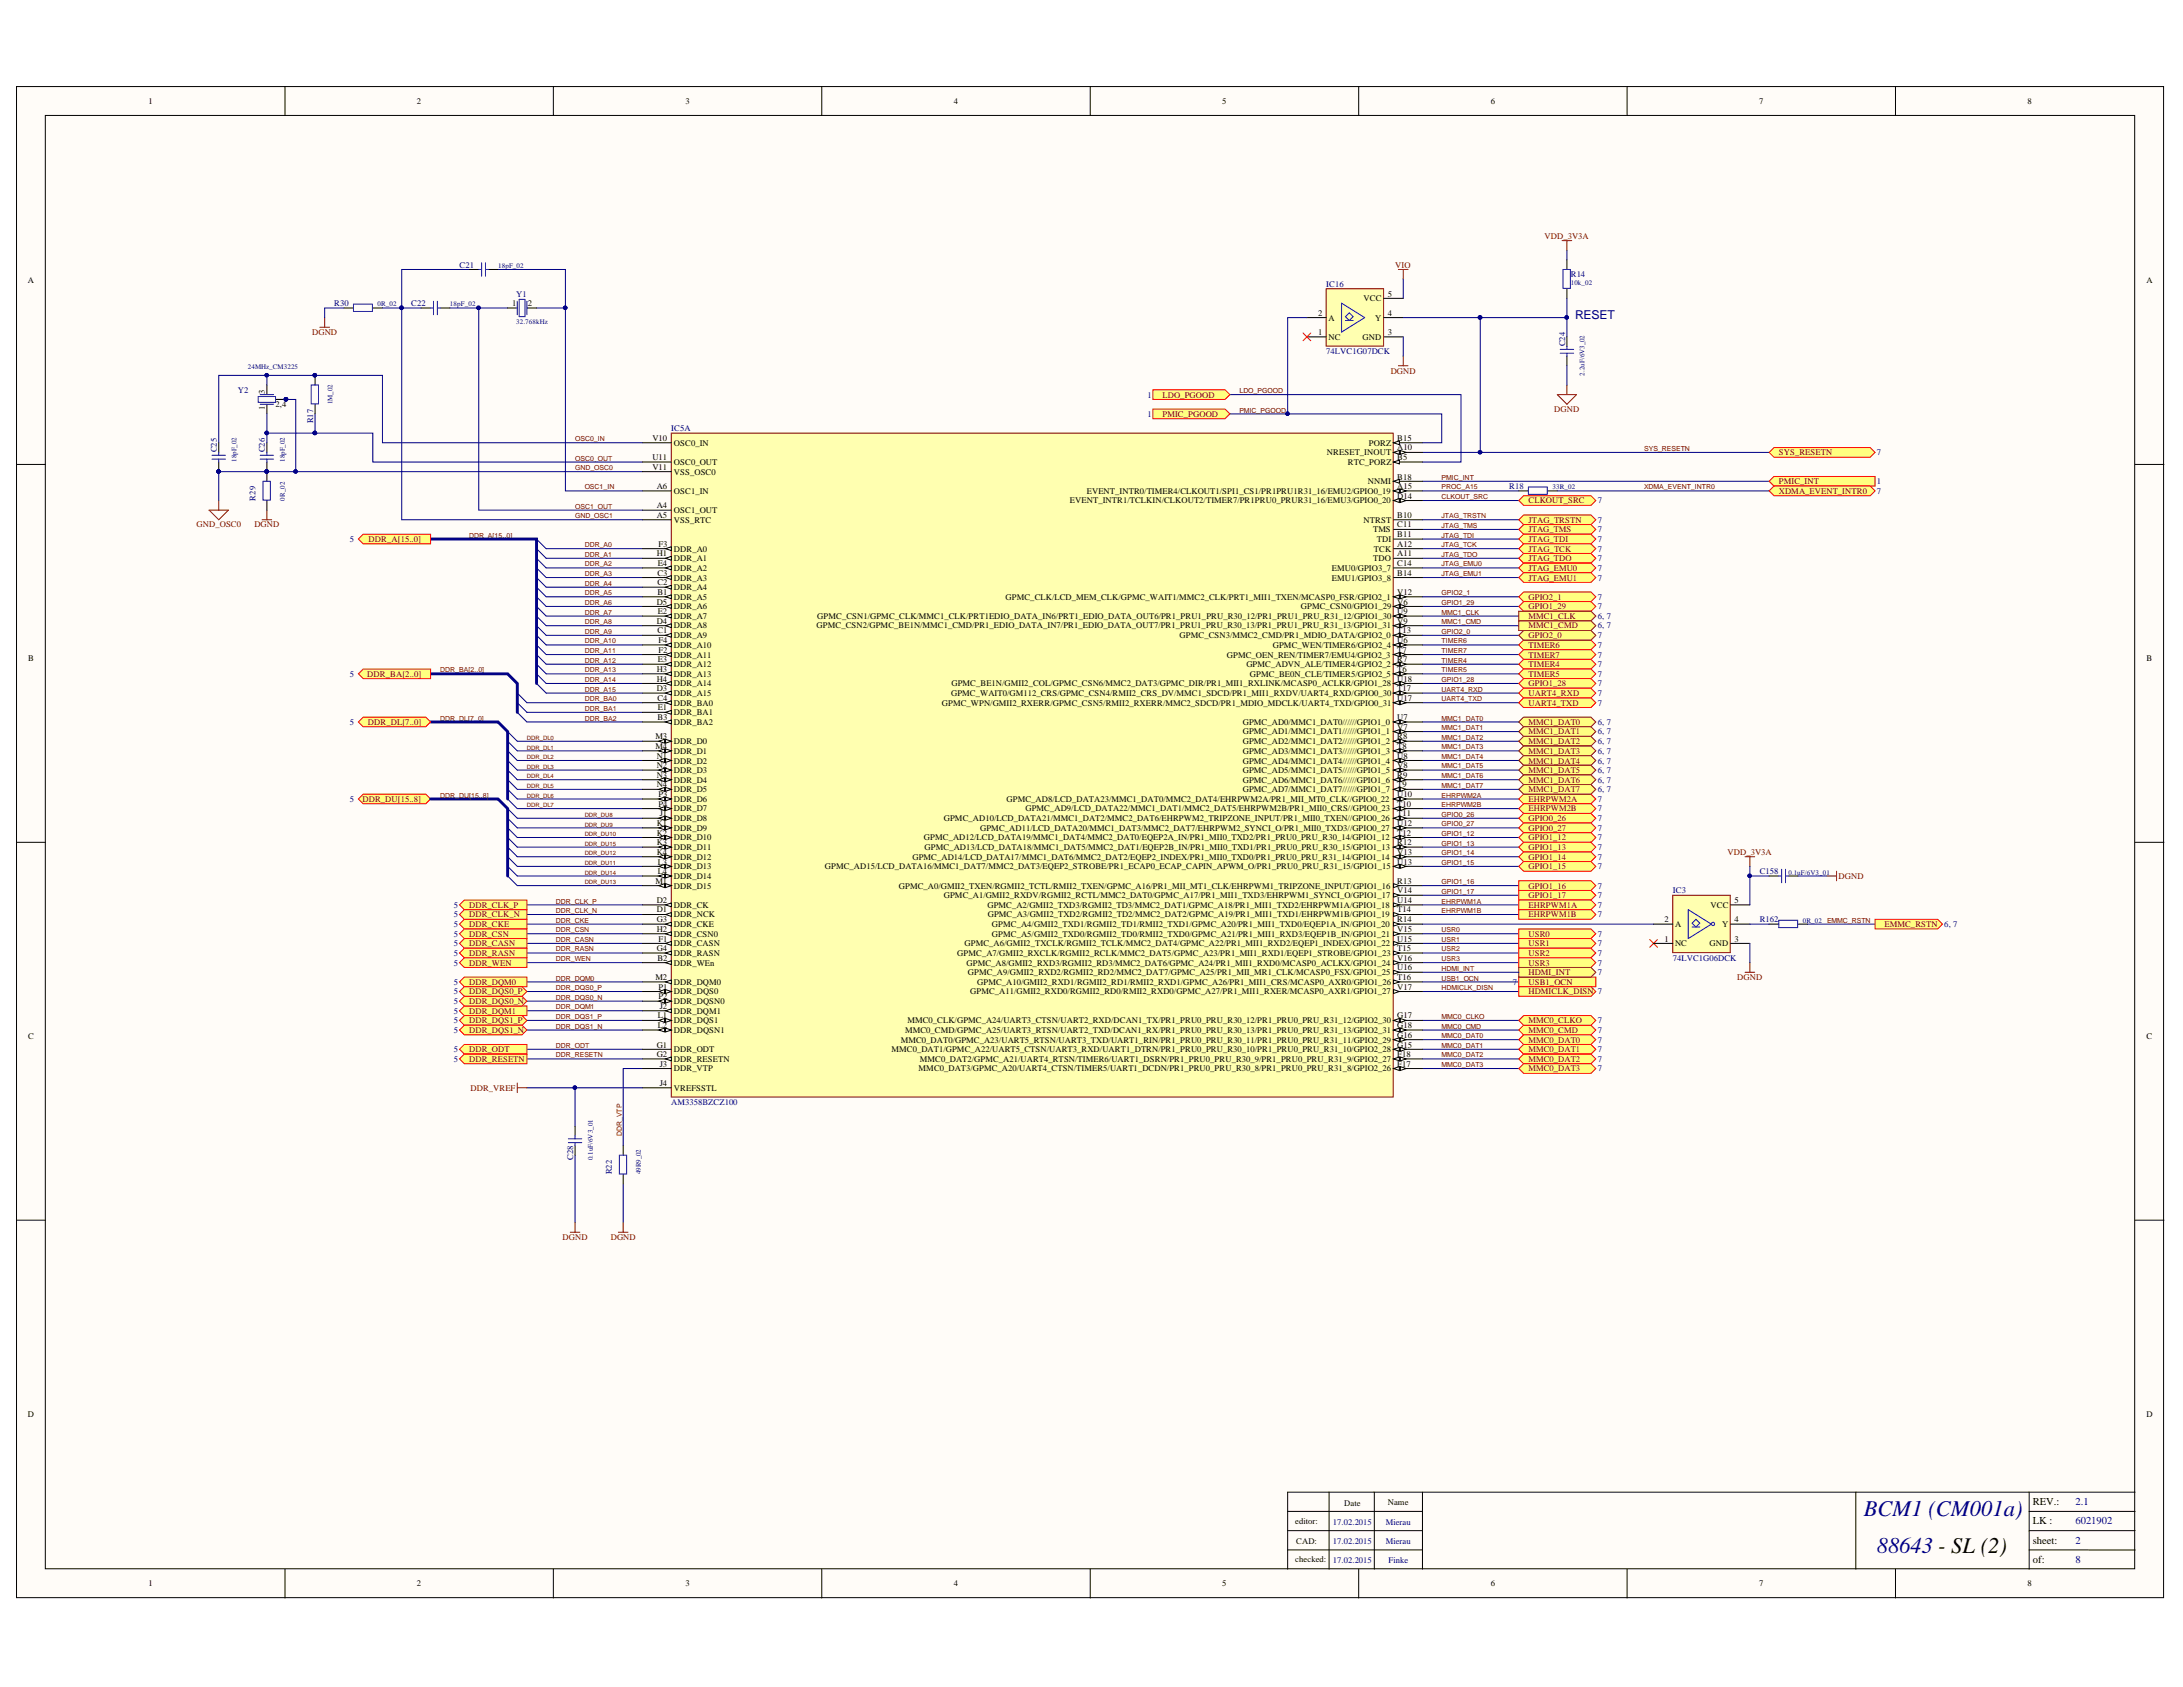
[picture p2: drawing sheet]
<svg xmlns="http://www.w3.org/2000/svg" width="279mm" height="216mm" viewBox="0 0 279 216" stroke-linecap="round" stroke-linejoin="round" font-family="sans-serif">
<defs><g id="words">
<g font-size="2.9" fill="#000080">
<text x="238.5" y="194">BCM1 (CM001a)</text>
<text x="240.2" y="198.8">88643 - SL (2)</text>
</g>
<text font-size="1.6" fill="#000080" x="201.6" y="40.8">RESET</text>
<g font-size="1.4">
<text x="260.2" y="197.6">sheet:</text>
<text x="260.2" y="195.1">LK :</text>
<text x="260.2" y="192.6">REV.:</text>
<text x="260.2" y="200">of:</text>
</g>
<g font-size="1.4" fill="#000080">
<text x="265.6" y="197.6">2</text>
<text x="265.6" y="195.1">6021902</text>
<text x="265.6" y="192.6">2.1</text>
<text x="265.6" y="200">8</text>
</g>
<g font-size="1.1">
<text x="19" y="13.3">1</text>
<text x="53.4" y="13.3">2</text>
<text x="87.7" y="13.3">3</text>
<text x="122.1" y="13.3">4</text>
<text x="156.4" y="13.3">5</text>
<text x="190.8" y="13.3">6</text>
<text x="225.1" y="13.3">7</text>
<text x="259.5" y="13.3">8</text>
<text x="3.6" y="36.3">A</text>
<text x="65.5" y="39.2">1</text>
<text x="67.6" y="39.2">2</text>
<text x="168.7" y="40.4">2</text>
<text x="170" y="41">A</text>
<text x="174.5" y="38.5">VCC</text>
<text x="176" y="41">Y</text>
<text x="177.6" y="40.4">4</text>
<text x="177.6" y="38">5</text>
<text x="274.7" y="36.3">A</text>
<text x="168.7" y="42.9">1</text>
<text x="170" y="43.5">NC</text>
<text x="174.4" y="43.5">GND</text>
<text x="177.6" y="42.9">3</text>
<text x="33.9" y="52.4" transform="rotate(-90 33.9 52.4)">1</text>
<text x="33.9" y="50.4" transform="rotate(-90 33.9 50.4)">3</text>
<text x="35.3" y="52.1">2,4</text>
<text x="83.5" y="56.4">V10</text>
<text x="83.5" y="58.9">U11</text>
<text x="86.2" y="57.1">OSC0_IN</text>
<text x="86.2" y="59.5">OSC0_OUT</text>
<text x="169.8" y="58.3">NRESET_INOUT</text>
<text x="172.5" y="59.5">RTC_PORZ</text>
<text x="175.2" y="57.1">PORZ</text>
<text x="178.8" y="56.4">B15</text>
<text x="178.8" y="57.7">A10</text>
<text x="178.8" y="58.9">B5</text>
<text x="83.5" y="60.1">V11</text>
<text x="84.1" y="62.6">A6</text>
<text x="84.1" y="65">A4</text>
<text x="86.2" y="63.2">OSC1_IN</text>
<text x="86.2" y="65.7">OSC1_OUT</text>
<text x="86.2" y="60.7">VSS_OSC0</text>
<text x="136.9" y="64.4">EVENT_INTR1/TCLKIN/CLKOUT2/TIMER7/PR1PRU0_PRUR31_16/EMU3/GPIO0_20</text>
<text x="139.1" y="63.2">EVENT_INTR0/TIMER4/CLKOUT1/SPI1_CS1/PR1PRU1R31_16/EMU2/GPIO0_19</text>
<text x="175.1" y="62">NNMI</text>
<text x="178.8" y="61.4">B18</text>
<text x="178.8" y="62.6">A15</text>
<text x="178.8" y="63.8">D14</text>
<text x="84.1" y="71.2">H1</text>
<text x="84.1" y="66.3">A5</text>
<text x="84.3" y="70">F3</text>
<text x="86.2" y="70.6">DDR_A0</text>
<text x="86.2" y="71.8">DDR_A1</text>
<text x="86.2" y="66.9">VSS_RTC</text>
<text x="174.5" y="66.9">NTRST</text>
<text x="175.8" y="68.1">TMS</text>
<text x="175.8" y="71.8">TDO</text>
<text x="175.8" y="70.6">TCK</text>
<text x="176.2" y="69.4">TDI</text>
<text x="178.8" y="67.5">C11</text>
<text x="178.8" y="66.3">B10</text>
<text x="178.8" y="70">A12</text>
<text x="178.8" y="68.7">B11</text>
<text x="178.8" y="71.2">A11</text>
<text x="84.1" y="77.4">D5</text>
<text x="84.1" y="73.7">C3</text>
<text x="84.1" y="74.9">C2</text>
<text x="84.1" y="76.1">B1</text>
<text x="84.2" y="72.4">E4</text>
<text x="86.2" y="73.1">DDR_A2</text>
<text x="86.2" y="74.3">DDR_A3</text>
<text x="86.2" y="75.5">DDR_A4</text>
<text x="86.2" y="76.8">DDR_A5</text>
<text x="86.2" y="78">DDR_A6</text>
<text x="128.7" y="76.8">GPMC_CLK/LCD_MEM_CLK/GPMC_WAIT1/MMC2_CLK/PRT1_MII1_TXEN/MCASP0_FSR/GPIO2_1</text>
<text x="166.5" y="78">GPMC_CSN0/GPIO1_29</text>
<text x="170.5" y="73.1">EMU0/GPIO3_7</text>
<text x="170.5" y="74.3">EMU1/GPIO3_8</text>
<text x="178.8" y="76.1">V12</text>
<text x="178.8" y="77.4">V6</text>
<text x="178.8" y="72.4">C14</text>
<text x="178.8" y="73.7">B14</text>
<text x="84.1" y="79.8">D4</text>
<text x="84.1" y="81.1">C1</text>
<text x="84.2" y="78.6">E2</text>
<text x="84.3" y="82.3">F4</text>
<text x="84.3" y="83.5">F2</text>
<text x="86.2" y="79.2">DDR_A7</text>
<text x="86.2" y="80.4">DDR_A8</text>
<text x="86.2" y="81.7">DDR_A9</text>
<text x="86.2" y="82.9">DDR_A10</text>
<text x="104.5" y="80.4">GPMC_CSN2/GPMC_BE1N/MMC1_CMD/PR1_EDIO_DATA_IN7/PR1_EDIO_DATA_OUT7/PR1_PRU1_PRU_R30_13/PR1_PRU1_PRU_R31_13/GPIO1_31</text>
<text x="104.6" y="79.2">GPMC_CSN1/GPMC_CLK/MMC1_CLK/PRT1EDIO_DATA_IN6/PRT1_EDIO_DATA_OUT6/PR1_PRU1_PRU_R30_12/PR1_PRU1_PRU_R31_12/GPIO1_30</text>
<text x="151" y="81.7">GPMC_CSN3/MMC2_CMD/PR1_MDIO_DATA/GPIO2_0</text>
<text x="162.9" y="82.9">GPMC_WEN/TIMER6/GPIO2_4</text>
<text x="178.8" y="78.6">U9</text>
<text x="178.8" y="79.8">V9</text>
<text x="178.8" y="82.3">U6</text>
<text x="178.8" y="83.5">T7</text>
<text x="178.8" y="81.1">T13</text>
<text x="3.6" y="84.6">B</text>
<text x="84.1" y="86">H3</text>
<text x="84.1" y="87.2">H4</text>
<text x="84.1" y="88.5">D3</text>
<text x="84.1" y="89.7">C4</text>
<text x="84.2" y="84.7">E3</text>
<text x="86.2" y="84.2">DDR_A11</text>
<text x="86.2" y="85.4">DDR_A12</text>
<text x="86.2" y="86.6">DDR_A13</text>
<text x="86.2" y="87.8">DDR_A14</text>
<text x="86.2" y="89.1">DDR_A15</text>
<text x="121.7" y="89.1">GPMC_WAIT0/GM112_CRS/GPMC_CSN4/RMII2_CRS_DV/MMC1_SDCD/PR1_MII1_RXDV/UART4_RXD/GPIO0_30</text>
<text x="121.8" y="87.8">GPMC_BE1N/GMII2_COL/GPMC_CSN6/MMC2_DAT3/GPMC_DIR/PR1_MII1_RXLINK/MCASP0_ACLKR/GPIO1_28</text>
<text x="157" y="84.2">GPMC_OEN_REN/TIMER7/EMU4/GPIO2_3</text>
<text x="159.5" y="85.4">GPMC_ADVN_ALE/TIMER4/GPIO2_2</text>
<text x="160" y="86.6">GPMC_BE0N_CLE/TIMER5/GPIO2_5</text>
<text x="178.8" y="84.7">R7</text>
<text x="178.8" y="86">T6</text>
<text x="178.8" y="87.2">U18</text>
<text x="178.8" y="88.5">T17</text>
<text x="178.8" y="89.7">U17</text>
<text x="274.7" y="84.6">B</text>
<text x="83.9" y="94.6">M3</text>
<text x="83.9" y="95.9">M4</text>
<text x="84.1" y="92.1">B3</text>
<text x="84.2" y="90.9">E1</text>
<text x="86.2" y="95.2">DDR_D0</text>
<text x="86.2" y="90.3">DDR_BA0</text>
<text x="86.2" y="91.5">DDR_BA1</text>
<text x="86.2" y="92.8">DDR_BA2</text>
<text x="120.5" y="90.3">GPMC_WPN/GMII2_RXERR/GPMC_CSN5/RMII2_RXERR/MMC2_SDCD/PR1_MDIO_MDCLK/UART4_TXD/GPIO0_31</text>
<text x="159.1" y="92.8">GPMC_AD0/MMC1_DAT0//////GPIO1_0</text>
<text x="159.1" y="94">GPMC_AD1/MMC1_DAT1//////GPIO1_1</text>
<text x="159.1" y="95.2">GPMC_AD2/MMC1_DAT2//////GPIO1_2</text>
<text x="178.8" y="92.1">U7</text>
<text x="178.8" y="93.4">V7</text>
<text x="178.8" y="94.6">R8</text>
<text x="178.8" y="95.9">T8</text>
<text x="84.1" y="97.1">N1</text>
<text x="84.1" y="98.3">N2</text>
<text x="84.1" y="99.5">N3</text>
<text x="84.1" y="100.8">N4</text>
<text x="86.2" y="96.4">DDR_D1</text>
<text x="86.2" y="97.7">DDR_D2</text>
<text x="86.2" y="98.9">DDR_D3</text>
<text x="86.2" y="100.2">DDR_D4</text>
<text x="86.2" y="101.4">DDR_D5</text>
<text x="159.1" y="96.4">GPMC_AD3/MMC1_DAT3//////GPIO1_3</text>
<text x="159.1" y="97.7">GPMC_AD4/MMC1_DAT4//////GPIO1_4</text>
<text x="159.1" y="98.9">GPMC_AD5/MMC1_DAT5//////GPIO1_5</text>
<text x="159.1" y="100.2">GPMC_AD6/MMC1_DAT6//////GPIO1_6</text>
<text x="159.1" y="101.4">GPMC_AD7/MMC1_DAT7//////GPIO1_7</text>
<text x="178.8" y="97.1">U8</text>
<text x="178.8" y="98.3">V8</text>
<text x="178.8" y="99.5">R9</text>
<text x="178.8" y="100.8">T9</text>
<text x="84.1" y="105.7">K1</text>
<text x="84.1" y="106.9">K2</text>
<text x="84.3" y="102">P3</text>
<text x="84.3" y="103.3">P4</text>
<text x="84.4" y="104.5">J1</text>
<text x="86.2" y="102.6">DDR_D6</text>
<text x="86.2" y="103.8">DDR_D7</text>
<text x="86.2" y="105.1">DDR_D8</text>
<text x="86.2" y="106.3">DDR_D9</text>
<text x="86.2" y="107.6">DDR_D10</text>
<text x="118.3" y="107.6">GPMC_AD12/LCD_DATA19/MMC1_DAT4/MMC2_DAT0/EQEP2A_IN/PR1_MII0_TXD2/PR1_PRU0_PRU_R30_14/GPIO1_12</text>
<text x="120.8" y="105.1">GPMC_AD10/LCD_DATA21/MMC1_DAT2/MMC2_DAT6/EHRPWM2_TRIPZONE_INPUT/PR1_MII0_TXEN//GPIO0_26</text>
<text x="125.4" y="106.3">GPMC_AD11/LCD_DATA20/MMC1_DAT3/MMC2_DAT7/EHRPWM2_SYNCI_O/PR1_MII0_TXD3//GPIO0_27</text>
<text x="128.8" y="102.6">GPMC_AD8/LCD_DATA23/MMC1_DAT0/MMC2_DAT4/EHRPWM2A/PR1_MII_MT0_CLK//GPIO0_22</text>
<text x="131.2" y="103.8">GPMC_AD9/LCD_DATA22/MMC1_DAT1/MMC2_DAT5/EHRPWM2B/PR1_MII0_CRS//GPIO0_23</text>
<text x="178.8" y="102">U10</text>
<text x="178.8" y="103.3">T10</text>
<text x="178.8" y="104.5">T11</text>
<text x="178.8" y="105.7">U12</text>
<text x="178.8" y="106.9">T12</text>
<text x="83.9" y="113.1">M1</text>
<text x="84.1" y="108.2">K3</text>
<text x="84.1" y="109.4">K4</text>
<text x="84.2" y="110.6">L3</text>
<text x="84.2" y="111.9">L4</text>
<text x="86.2" y="108.8">DDR_D11</text>
<text x="86.2" y="110">DDR_D12</text>
<text x="86.2" y="111.2">DDR_D13</text>
<text x="86.2" y="112.5">DDR_D14</text>
<text x="86.2" y="113.7">DDR_D15</text>
<text x="105.6" y="111.2">GPMC_AD15/LCD_DATA16/MMC1_DAT7/MMC2_DAT3/EQEP2_STROBE/PR1_ECAP0_ECAP_CAPIN_APWM_O/PR1_PRU0_PRU_R31_15/GPIO1_15</text>
<text x="115" y="113.7">GPMC_A0/GMII2_TXEN/RGMII2_TCTL/RMII2_TXEN/GPMC_A16/PR1_MII_MT1_CLK/EHRPWM1_TRIPZONE_INPUT/GPIO1_16</text>
<text x="116.8" y="110">GPMC_AD14/LCD_DATA17/MMC1_DAT6/MMC2_DAT2/EQEP2_INDEX/PR1_MII0_TXD0/PR1_PRU0_PRU_R31_14/GPIO1_14</text>
<text x="118.3" y="108.8">GPMC_AD13/LCD_DATA18/MMC1_DAT5/MMC2_DAT1/EQEP2B_IN/PR1_MII0_TXD1/PR1_PRU0_PRU_R30_15/GPIO1_13</text>
<text x="178.8" y="108.2">R12</text>
<text x="178.8" y="109.4">V13</text>
<text x="178.8" y="110.6">U13</text>
<text x="178.8" y="113.1">R13</text>
<text x="84.1" y="115.6">D2</text>
<text x="84.1" y="116.8">D1</text>
<text x="84.1" y="119.3">H2</text>
<text x="84.1" y="118">G3</text>
<text x="86.2" y="116.2">DDR_CK</text>
<text x="86.2" y="117.4">DDR_NCK</text>
<text x="86.2" y="119.9">DDR_CSN0</text>
<text x="86.2" y="118.6">DDR_CKE</text>
<text x="120.8" y="115">GPMC_A1/GMII2_RXDV/RGMII2_RCTL/MMC2_DAT0/GPMC_A17/PR1_MII1_TXD3/EHRPWM1_SYNCI_O/GPIO1_17</text>
<text x="126.4" y="116.2">GPMC_A2/GMII2_TXD3/RGMII2_TD3/MMC2_DAT1/GPMC_A18/PR1_MII1_TXD2/EHRPWM1A/GPIO1_18</text>
<text x="126.4" y="117.4">GPMC_A3/GMII2_TXD2/RGMII2_TD2/MMC2_DAT2/GPMC_A19/PR1_MII1_TXD1/EHRPWM1B/GPIO1_19</text>
<text x="127" y="118.6">GPMC_A4/GMII2_TXD1/RGMII2_TD1/RMII2_TXD1/GPMC_A20/PR1_MII1_TXD0/EQEP1A_IN/GPIO1_20</text>
<text x="127" y="119.9">GPMC_A5/GMII2_TXD0/RGMII2_TD0/RMII2_TXD0/GPMC_A21/PR1_MII1_RXD3/EQEP1B_IN/GPIO1_21</text>
<text x="178.8" y="114.3">V14</text>
<text x="178.8" y="115.6">U14</text>
<text x="178.8" y="116.8">T14</text>
<text x="178.8" y="118">R14</text>
<text x="178.8" y="119.3">V15</text>
<text x="213" y="118">2</text>
<text x="214.4" y="118.6">A</text>
<text x="218.9" y="116.2">VCC</text>
<text x="220.4" y="118.6">Y</text>
<text x="222" y="118">4</text>
<text x="222" y="115.6">5</text>
<text x="83.9" y="125.4">M2</text>
<text x="84.1" y="121.7">G4</text>
<text x="84.1" y="122.9">B2</text>
<text x="84.3" y="120.5">F1</text>
<text x="86.2" y="121.1">DDR_CASN</text>
<text x="86.2" y="122.4">DDR_RASN</text>
<text x="86.2" y="123.6">DDR_WEn</text>
<text x="122.5" y="122.4">GPMC_A7/GMII2_RXCLK/RGMII2_RCLK/MMC2_DAT5/GPMC_A23/PR1_MII1_RXD1/EQEP1_STROBE/GPIO1_23</text>
<text x="123.5" y="121.1">GPMC_A6/GMII2_TXCLK/RGMII2_TCLK/MMC2_DAT4/GPMC_A22/PR1_MII1_RXD2/EQEP1_INDEX/GPIO1_22</text>
<text x="123.7" y="123.6">GPMC_A8/GMII2_RXD3/RGMII2_RD3/MMC2_DAT6/GPMC_A24/PR1_MII1_RXD0/MCASP0_ACLKX/GPIO1_24</text>
<text x="123.9" y="124.8">GPMC_A9/GMII2_RXD2/RGMII2_RD2/MMC2_DAT7/GPMC_A25/PR1_MII_MR1_CLK/MCASP0_FSX/GPIO1_25</text>
<text x="178.8" y="120.5">U15</text>
<text x="178.8" y="121.7">T15</text>
<text x="178.8" y="122.9">V16</text>
<text x="178.8" y="124.2">U16</text>
<text x="178.8" y="125.4">T16</text>
<text x="213" y="120.5">1</text>
<text x="214.4" y="121.1">NC</text>
<text x="218.8" y="121.1">GND</text>
<text x="222" y="120.5">3</text>
<text x="84.2" y="130.3">L1</text>
<text x="84.2" y="131.6">L2</text>
<text x="84.3" y="126.7">P1</text>
<text x="84.3" y="127.9">P2</text>
<text x="84.4" y="129.1">J2</text>
<text x="86.2" y="126">DDR_DQM0</text>
<text x="86.2" y="127.3">DDR_DQS0</text>
<text x="86.2" y="128.5">DDR_DQSN0</text>
<text x="86.2" y="129.8">DDR_DQM1</text>
<text x="86.2" y="131">DDR_DQS1</text>
<text x="116.1" y="131">MMC0_CLK/GPMC_A24/UART3_CTSN/UART2_RXD/DCAN1_TX/PR1_PRU0_PRU_R30_12/PR1_PRU0_PRU_R31_12/GPIO2_30</text>
<text x="124.2" y="127.3">GPMC_A11/GMII2_RXD0/RGMII2_RD0/RMII2_RXD0/GPMC_A27/PR1_MII1_RXER/MCASP0_AXR1/GPIO1_27</text>
<text x="125.1" y="126">GPMC_A10/GMII2_RXD1/RGMII2_RD1/RMII2_RXD1/GPMC_A26/PR1_MII1_CRS/MCASP0_AXR0/GPIO1_26</text>
<text x="178.8" y="126.7">V17</text>
<text x="178.8" y="130.3">G17</text>
<text x="178.8" y="131.6">G18</text>
<text x="3.6" y="133">C</text>
<text x="84.1" y="134.1">G1</text>
<text x="84.1" y="135.3">G2</text>
<text x="84.4" y="136.5">J3</text>
<text x="86.2" y="132.2">DDR_DQSN1</text>
<text x="86.2" y="134.7">DDR_ODT</text>
<text x="86.2" y="135.9">DDR_RESETN</text>
<text x="86.2" y="137.1">DDR_VTP</text>
<text x="114.1" y="134.7">MMC0_DAT1/GPMC_A22/UART5_CTSN/UART3_RXD/UART1_DTRN/PR1_PRU0_PRU_R30_10/PR1_PRU0_PRU_R31_10/GPIO2_28</text>
<text x="115.3" y="133.4">MMC0_DAT0/GPMC_A23/UART5_RTSN/UART3_TXD/UART1_RIN/PR1_PRU0_PRU_R30_11/PR1_PRU0_PRU_R31_11/GPIO2_29</text>
<text x="115.8" y="132.2">MMC0_CMD/GPMC_A25/UART3_RTSN/UART2_TXD/DCAN1_RX/PR1_PRU0_PRU_R30_13/PR1_PRU0_PRU_R31_13/GPIO2_31</text>
<text x="117.6" y="137.1">MMC0_DAT3/GPMC_A20/UART4_CTSN/TIMER5/UART1_DCDN/PR1_PRU0_PRU_R30_8/PR1_PRU0_PRU_R31_8/GPIO2_26</text>
<text x="117.7" y="135.9">MMC0_DAT2/GPMC_A21/UART4_RTSN/TIMER6/UART1_DSRN/PR1_PRU0_PRU_R30_9/PR1_PRU0_PRU_R31_9/GPIO2_27</text>
<text x="178.8" y="132.8">G16</text>
<text x="178.8" y="134.1">G15</text>
<text x="178.8" y="135.3">F18</text>
<text x="178.8" y="136.5">F17</text>
<text x="274.7" y="133">C</text>
<text x="84.4" y="139">J4</text>
<text x="86.2" y="139.6">VREFSSTL</text>
<text x="3.6" y="181.3">D</text>
<text x="274.7" y="181.3">D</text>
<text x="165.8" y="195">editor:</text>
<text x="165.9" y="197.6">CAD:</text>
<text x="172" y="192.7">Date</text>
<text x="177.6" y="192.6">Name</text>
<text x="19" y="203">1</text>
<text x="53.4" y="203">2</text>
<text x="87.7" y="203">3</text>
<text x="122.1" y="203">4</text>
<text x="156.4" y="203">5</text>
<text x="165.8" y="200">checked:</text>
<text x="190.8" y="203">6</text>
<text x="225.1" y="203">7</text>
<text x="259.5" y="203">8</text>
</g>
<g font-size="1.1" fill="#000080">
<text x="58.8" y="34.2">C21</text>
<text x="201" y="35.5">R14</text>
<text x="42.8" y="39.2">R30</text>
<text x="52.6" y="39.2">C22</text>
<text x="66.1" y="38">Y1</text>
<text x="169.7" y="36.7">IC16</text>
<text x="169.7" y="45.4">74LVC1G07DCK</text>
<text x="200.3" y="44.3" transform="rotate(-90 200.3 44.3)">C24</text>
<text x="30.4" y="50.3">Y2</text>
<text x="146.9" y="50.9">1</text>
<text x="146.9" y="53.3">1</text>
<text x="27.7" y="57.9" transform="rotate(-90 27.7 57.9)">C25</text>
<text x="33.9" y="57.9" transform="rotate(-90 33.9 57.9)">C26</text>
<text x="40.1" y="54.2" transform="rotate(-90 40.1 54.2)">R17</text>
<text x="85.9" y="55.2">IC5A</text>
<text x="240.2" y="58.3">7</text>
<text x="32.7" y="64.1" transform="rotate(-90 32.7 64.1)">R29</text>
<text x="193.2" y="62.6">R18</text>
<text x="204.5" y="64.4">7</text>
<text x="240.2" y="62">1</text>
<text x="240.2" y="63.2">7</text>
<text x="44.8" y="69.4">5</text>
<text x="204.5" y="66.9">7</text>
<text x="204.5" y="68.1">7</text>
<text x="204.5" y="69.4">7</text>
<text x="204.5" y="70.6">7</text>
<text x="204.5" y="71.8">7</text>
<text x="204.5" y="76.8">7</text>
<text x="204.5" y="78">7</text>
<text x="204.5" y="73.1">7</text>
<text x="204.5" y="74.3">7</text>
<text x="204.5" y="82.9">7</text>
<text x="204.5" y="79.2">6, 7</text>
<text x="204.5" y="80.4">6, 7</text>
<text x="204.5" y="81.7">7</text>
<text x="44.8" y="86.6">5</text>
<text x="204.5" y="84.2">7</text>
<text x="204.5" y="85.4">7</text>
<text x="204.5" y="86.6">7</text>
<text x="204.5" y="87.8">7</text>
<text x="204.5" y="89.1">7</text>
<text x="44.8" y="92.8">5</text>
<text x="204.5" y="90.3">7</text>
<text x="204.5" y="92.8">6, 7</text>
<text x="204.5" y="94">6, 7</text>
<text x="204.5" y="95.2">6, 7</text>
<text x="204.5" y="96.4">6, 7</text>
<text x="204.5" y="97.7">6, 7</text>
<text x="204.5" y="98.9">6, 7</text>
<text x="204.5" y="100.2">6, 7</text>
<text x="204.5" y="101.4">6, 7</text>
<text x="44.8" y="102.6">5</text>
<text x="204.5" y="102.6">7</text>
<text x="204.5" y="103.8">7</text>
<text x="204.5" y="105.1">7</text>
<text x="204.5" y="106.3">7</text>
<text x="204.5" y="107.6">7</text>
<text x="204.5" y="108.8">7</text>
<text x="204.5" y="110">7</text>
<text x="204.5" y="111.2">7</text>
<text x="204.5" y="113.7">7</text>
<text x="225.2" y="111.9">C158</text>
<text x="58.1" y="118.6">5</text>
<text x="58.1" y="119.9">5</text>
<text x="58.1" y="116.2">5</text>
<text x="58.1" y="117.4">5</text>
<text x="204.5" y="115">7</text>
<text x="204.5" y="116.2">7</text>
<text x="204.5" y="117.4">7</text>
<text x="204.5" y="119.9">7</text>
<text x="214.1" y="114.3">IC3</text>
<text x="225.2" y="118">R162</text>
<text x="248.9" y="118.6">6, 7</text>
<text x="58.1" y="121.1">5</text>
<text x="58.1" y="122.4">5</text>
<text x="58.1" y="123.6">5</text>
<text x="204.5" y="121.1">7</text>
<text x="204.5" y="122.4">7</text>
<text x="204.5" y="123.6">7</text>
<text x="204.5" y="124.8">7</text>
<text x="214.1" y="122.9">74LVC1G06DCK</text>
<text x="58.1" y="126">5</text>
<text x="58.1" y="129.8">5</text>
<text x="58.1" y="131">5</text>
<text x="58.1" y="127.3">5</text>
<text x="58.1" y="128.5">5</text>
<text x="193.6" y="126">7</text>
<text x="204.5" y="131">7</text>
<text x="58.1" y="134.7">5</text>
<text x="58.1" y="135.9">5</text>
<text x="58.1" y="132.2">5</text>
<text x="204.5" y="132.2">7</text>
<text x="204.5" y="133.4">7</text>
<text x="204.5" y="134.7">7</text>
<text x="204.5" y="135.9">7</text>
<text x="204.5" y="137.1">7</text>
<text x="85.9" y="141.5">AM3358BZCZ100</text>
<text x="73.4" y="148.5" transform="rotate(-90 73.4 148.5)">C28</text>
<text x="78.3" y="150.3" transform="rotate(-90 78.3 150.3)">R22</text>
<text x="170.6" y="195.2">17.02.2015</text>
<text x="170.6" y="197.6">17.02.2015</text>
<text x="177.4" y="195.2">Mierau</text>
<text x="177.4" y="197.6">Mierau</text>
<text x="170.6" y="200.1">17.02.2015</text>
<text x="177.7" y="200.1">Finke</text>
</g>
<g font-size="1.1" fill="#800000">
<text x="178.6" y="34.2">VIO</text>
<text x="197.7" y="30.6">VDD_3V3A</text>
<text x="40" y="42.9">DGND</text>
<text x="178" y="47.8">DGND</text>
<text x="148.8" y="50.9">LDO_PGOOD</text>
<text x="148.8" y="53.3">PMIC_PGOOD</text>
<text x="198.9" y="52.7">DGND</text>
<text x="227.7" y="58.3">SYS_RESETN</text>
<text x="195.6" y="64.4">CLKOUT_SRC</text>
<text x="227.7" y="62">PMIC_INT</text>
<text x="227.7" y="63.2">XDMA_EVENT_INTR0</text>
<text x="25.2" y="67.5">GND_OSC0</text>
<text x="32.6" y="67.5">DGND</text>
<text x="47.2" y="69.4">DDR_A[15..0]</text>
<text x="195.6" y="66.9">JTAG_TRSTN</text>
<text x="195.6" y="68.1">JTAG_TMS</text>
<text x="195.6" y="69.4">JTAG_TDI</text>
<text x="195.6" y="70.6">JTAG_TCK</text>
<text x="195.6" y="71.8">JTAG_TDO</text>
<text x="195.6" y="76.8">GPIO2_1</text>
<text x="195.6" y="78">GPIO1_29</text>
<text x="195.6" y="73.1">JTAG_EMU0</text>
<text x="195.6" y="74.3">JTAG_EMU1</text>
<text x="195.6" y="82.9">TIMER6</text>
<text x="195.6" y="79.2">MMC1_CLK</text>
<text x="195.6" y="80.4">MMC1_CMD</text>
<text x="195.6" y="81.7">GPIO2_0</text>
<text x="47" y="86.6">DDR_BA[2..0]</text>
<text x="195.6" y="84.2">TIMER7</text>
<text x="195.6" y="85.4">TIMER4</text>
<text x="195.6" y="86.6">TIMER5</text>
<text x="195.6" y="87.8">GPIO1_28</text>
<text x="195.6" y="89.1">UART4_RXD</text>
<text x="47.1" y="92.8">DDR_DL[7..0]</text>
<text x="195.6" y="90.3">UART4_TXD</text>
<text x="195.6" y="92.8">MMC1_DAT0</text>
<text x="195.6" y="94">MMC1_DAT1</text>
<text x="195.6" y="95.2">MMC1_DAT2</text>
<text x="195.6" y="96.4">MMC1_DAT3</text>
<text x="195.6" y="97.7">MMC1_DAT4</text>
<text x="195.6" y="98.9">MMC1_DAT5</text>
<text x="195.6" y="100.2">MMC1_DAT6</text>
<text x="195.6" y="101.4">MMC1_DAT7</text>
<text x="46.4" y="102.6">DDR_DU[15..8]</text>
<text x="195.6" y="102.6">EHRPWM2A</text>
<text x="195.6" y="103.8">EHRPWM2B</text>
<text x="195.6" y="105.1">GPIO0_26</text>
<text x="195.6" y="106.3">GPIO0_27</text>
<text x="195.6" y="107.6">GPIO1_12</text>
<text x="195.6" y="108.8">GPIO1_13</text>
<text x="195.6" y="110">GPIO1_14</text>
<text x="195.6" y="111.2">GPIO1_15</text>
<text x="195.6" y="113.7">GPIO1_16</text>
<text x="221.1" y="109.4">VDD_3V3A</text>
<text x="235.3" y="112.5">DGND</text>
<text x="60" y="118.6">DDR_CKE</text>
<text x="60" y="119.9">DDR_CSN</text>
<text x="60" y="116.2">DDR_CLK_P</text>
<text x="60" y="117.4">DDR_CLK_N</text>
<text x="195.6" y="115">GPIO1_17</text>
<text x="195.6" y="116.2">EHRPWM1A</text>
<text x="195.6" y="117.4">EHRPWM1B</text>
<text x="195.6" y="119.9">USR0</text>
<text x="241.2" y="118.6">EMMC_RSTN</text>
<text x="60" y="121.1">DDR_CASN</text>
<text x="60" y="122.4">DDR_RASN</text>
<text x="60" y="123.6">DDR_WEN</text>
<text x="195.6" y="121.1">USR1</text>
<text x="195.6" y="122.4">USR2</text>
<text x="195.6" y="123.6">USR3</text>
<text x="195.6" y="124.8">HDMI_INT</text>
<text x="222.3" y="125.4">DGND</text>
<text x="60" y="126">DDR_DQM0</text>
<text x="60" y="129.8">DDR_DQM1</text>
<text x="60" y="131">DDR_DQS1_P</text>
<text x="60" y="127.3">DDR_DQS0_P</text>
<text x="60" y="128.5">DDR_DQS0_N</text>
<text x="195.6" y="126">USB1_OCN</text>
<text x="195.6" y="131">MMC0_CLKO</text>
<text x="195.6" y="127.3">HDMICLK_DISN 7</text>
<text x="60" y="134.7">DDR_ODT</text>
<text x="60" y="135.9">DDR_RESETN</text>
<text x="60" y="132.2">DDR_DQS1_N</text>
<text x="195.6" y="132.2">MMC0_CMD</text>
<text x="195.6" y="133.4">MMC0_DAT0</text>
<text x="195.6" y="134.7">MMC0_DAT1</text>
<text x="195.6" y="135.9">MMC0_DAT2</text>
<text x="195.6" y="137.1">MMC0_DAT3</text>
<text x="60.2" y="139.6">DDR_VREF</text>
<text x="72" y="158.7">DGND</text>
<text x="78.2" y="158.7">DGND</text>
</g>
<g font-size=".9" fill="#000080">
<text x="63.8" y="34.3">18pF_02</text>
<text x="48.3" y="39.2">0R_02</text>
<text x="57.6" y="39.2">18pF_02</text>
<text x="66.1" y="41.4">32.768kHz</text>
<text x="201" y="36.5">10k_02</text>
<text x="31.7" y="47.2">24MHz_CM3225</text>
<text x="42.6" y="51.7" transform="rotate(-90 42.6 51.7)">1M_02</text>
<text x="202.8" y="48.1" transform="rotate(-90 202.8 48.1)">2.2uF/6V3_02</text>
<text x="30.3" y="59.1" transform="rotate(-90 30.3 59.1)">18pF_02</text>
<text x="36.4" y="59.1" transform="rotate(-90 36.4 59.1)">18pF_02</text>
<text x="36.4" y="64.1" transform="rotate(-90 36.4 64.1)">0R_02</text>
<text x="198.7" y="62.6">33R_02</text>
<text x="228.9" y="111.9">0.1uF/6V3_01</text>
<text x="230.8" y="118.1">0R_02</text>
<text x="75.9" y="148.5" transform="rotate(-90 75.9 148.5)">0.1uF/6V3_01</text>
<text x="82" y="150.3" transform="rotate(-90 82 150.3)">49R9_02</text>
</g>
<g font-size=".9" fill="#790000">
<text x="158.6" y="50.3">LDO_PGOOD</text>
<text x="158.6" y="52.8">PMIC_PGOOD</text>
<text x="184.5" y="61.4">PMIC_INT</text>
<text x="184.5" y="76.2">GPIO2_1</text>
<text x="184.5" y="77.4">GPIO1_29</text>
<text x="184.5" y="82.3">TIMER6</text>
<text x="184.5" y="83.6">TIMER7</text>
<text x="184.5" y="81.1">GPIO2_0</text>
<text x="184.5" y="84.8">TIMER4</text>
<text x="184.5" y="86.1">TIMER5</text>
<text x="184.5" y="87.3">GPIO1_28</text>
<text x="184.5" y="88.5">UART4_RXD</text>
<text x="184.5" y="89.7">UART4_TXD</text>
<text x="184.5" y="102.1">EHRPWM2A</text>
<text x="184.5" y="103.3">EHRPWM2B</text>
<text x="184.5" y="104.5">GPIO0_26</text>
<text x="184.5" y="105.7">GPIO0_27</text>
<text x="184.5" y="107">GPIO1_12</text>
<text x="184.5" y="108.2">GPIO1_13</text>
<text x="184.5" y="109.5">GPIO1_14</text>
<text x="184.5" y="110.7">GPIO1_15</text>
<text x="184.5" y="113.1">GPIO1_16</text>
<text x="71.2" y="115.6">DDR_CLK_P</text>
<text x="71.2" y="116.9">DDR_CLK_N</text>
<text x="71.2" y="118.1">DDR_CKE</text>
<text x="71.2" y="119.3">DDR_CSN</text>
<text x="184.5" y="114.4">GPIO1_17</text>
<text x="184.5" y="115.6">EHRPWM1A</text>
<text x="184.5" y="116.9">EHRPWM1B</text>
<text x="184.5" y="119.3">USR0</text>
<text x="233.8" y="118.1">EMMC_RSTN</text>
<text x="71.2" y="120.5">DDR_CASN</text>
<text x="71.2" y="121.8">DDR_RASN</text>
<text x="71.2" y="123">DDR_WEN</text>
<text x="71.2" y="125.5">DDR_DQM0</text>
<text x="184.5" y="120.5">USR1</text>
<text x="184.5" y="121.8">USR2</text>
<text x="184.5" y="123">USR3</text>
<text x="184.5" y="124.3">HDMI_INT</text>
<text x="184.5" y="125.5">USB1_OCN</text>
<text x="71.2" y="126.7">DDR_DQS0_P</text>
<text x="71.2" y="127.9">DDR_DQS0_N</text>
<text x="71.2" y="129.2">DDR_DQM1</text>
<text x="71.2" y="130.4">DDR_DQS1_P</text>
<text x="71.2" y="131.7">DDR_DQS1_N</text>
<text x="184.5" y="126.7">HDMICLK_DISN</text>
<text x="184.5" y="130.4">MMC0_CLKO</text>
<text x="184.5" y="131.7">MMC0_CMD</text>
<text x="71.2" y="134.1">DDR_ODT</text>
<text x="71.2" y="135.3">DDR_RESETN</text>
<text x="184.5" y="132.9">MMC0_DAT0</text>
<text x="184.5" y="134.1">MMC0_DAT1</text>
<text x="184.5" y="135.3">MMC0_DAT2</text>
<text x="184.5" y="136.6">MMC0_DAT3</text>
</g>
<g font-size=".9" fill="#800000">
<text x="73.6" y="59">OSC0_OUT</text>
<text x="73.6" y="56.5">OSC0_IN</text>
<text x="210.4" y="57.7">SYS_RESETN</text>
<text x="73.6" y="65.1">OSC1_OUT</text>
<text x="73.6" y="60.2">GND_OSC0</text>
<text x="74.8" y="62.6">OSC1_IN</text>
<text x="184.5" y="63.9">CLKOUT_SRC</text>
<text x="184.5" y="62.6">PROC_A15</text>
<text x="210.4" y="62.6">XDMA_EVENT_INTR0</text>
<text x="60" y="68.8">DDR_A[15..0]</text>
<text x="73.6" y="66.3">GND_OSC1</text>
<text x="74.8" y="71.3">DDR_A1</text>
<text x="74.8" y="70">DDR_A0</text>
<text x="184.5" y="66.3">JTAG_TRSTN</text>
<text x="184.5" y="67.6">JTAG_TMS</text>
<text x="184.5" y="68.8">JTAG_TDI</text>
<text x="184.5" y="70">JTAG_TCK</text>
<text x="184.5" y="71.3">JTAG_TDO</text>
<text x="74.8" y="72.5">DDR_A2</text>
<text x="74.8" y="77.4">DDR_A6</text>
<text x="74.8" y="76.2">DDR_A5</text>
<text x="74.8" y="75">DDR_A4</text>
<text x="74.8" y="73.7">DDR_A3</text>
<text x="184.5" y="72.5">JTAG_EMU0</text>
<text x="184.5" y="73.7">JTAG_EMU1</text>
<text x="74.8" y="78.7">DDR_A7</text>
<text x="74.8" y="83.6">DDR_A11</text>
<text x="74.8" y="82.3">DDR_A10</text>
<text x="74.8" y="81.1">DDR_A9</text>
<text x="74.8" y="79.9">DDR_A8</text>
<text x="184.5" y="78.7">MMC1_CLK</text>
<text x="184.5" y="79.9">MMC1_CMD</text>
<text x="56.4" y="86.1">DDR_BA[2..0]</text>
<text x="74.8" y="89.7">DDR_BA0</text>
<text x="74.8" y="86.1">DDR_A13</text>
<text x="74.8" y="84.8">DDR_A12</text>
<text x="74.8" y="87.3">DDR_A14</text>
<text x="74.8" y="88.5">DDR_A15</text>
<text x="56.4" y="92.2">DDR_DL[7..0]</text>
<text x="74.8" y="92.2">DDR_BA2</text>
<text x="74.8" y="91">DDR_BA1</text>
<text x="184.5" y="92.2">MMC1_DAT0</text>
<text x="184.5" y="93.4">MMC1_DAT1</text>
<text x="184.5" y="94.7">MMC1_DAT2</text>
<text x="184.5" y="95.9">MMC1_DAT3</text>
<text x="184.5" y="97.1">MMC1_DAT4</text>
<text x="184.5" y="98.4">MMC1_DAT5</text>
<text x="184.5" y="99.6">MMC1_DAT6</text>
<text x="184.5" y="100.8">MMC1_DAT7</text>
<text x="56.4" y="102.1">DDR_DU[15..8]</text>
<text x="79.6" y="145.4" transform="rotate(-90 79.6 145.4)">DDR_VTP</text>
</g>
<g font-size=".8" fill="#800000">
<text x="67.4" y="94.7">DDR_DL0</text>
<text x="67.4" y="95.9">DDR_DL1</text>
<text x="67.4" y="97.2">DDR_DL2</text>
<text x="67.4" y="98.4">DDR_DL3</text>
<text x="67.4" y="99.6">DDR_DL4</text>
<text x="67.4" y="100.8">DDR_DL5</text>
<text x="67.4" y="102.1">DDR_DL6</text>
<text x="67.4" y="103.3">DDR_DL7</text>
<text x="74.8" y="104.6">DDR_DU8</text>
<text x="74.8" y="105.8">DDR_DU9</text>
<text x="74.8" y="107">DDR_DU10</text>
<text x="74.8" y="110.7">DDR_DU11</text>
<text x="74.8" y="109.5">DDR_DU12</text>
<text x="74.8" y="113.2">DDR_DU13</text>
<text x="74.8" y="112">DDR_DU14</text>
<text x="74.8" y="108.2">DDR_DU15</text>
</g>
</g></defs>
<g fill="#fffcf8" stroke="#000" stroke-width=".13">
<path d="M2.1 11.1h274.8v193.4h-274.8z"/>
<path d="M5.8 14.8h267.4v186h-267.4z"/>
</g>
<g fill="none" stroke="#000" stroke-width=".13">
<path d="M36.5 11.1v3.7M70.8 11.1v3.7M105.2 11.1v3.7M139.5 11.1v3.7M173.9 11.1v3.7M208.3 11.1v3.7M242.6 11.1v3.7M2.1 59.4h3.7M273.3 59.4h3.7M2.1 107.8h3.7M273.3 107.8h3.7M2.1 156.2h3.7"/>
<path d="M273.3 156.2h3.7M164.8 198.4h17.3M164.8 193.4h17.3M164.8 195.9h17.3M170.1 191v9.8M175.9 191v9.8M182.1 191v9.8M237.5 191v9.8M259.7 198.4h13.6M259.7 193.4h13.6M259.7 195.9h13.6M259.7 191v9.8"/>
<path d="M273.3 191h-108.5v9.8M36.5 200.8v3.7M70.8 200.8v3.7M105.2 200.8v3.7M139.5 200.8v3.7M173.9 200.8v3.7M208.3 200.8v3.7M242.6 200.8v3.7"/>
</g>
<g fill="none" stroke="#000080" stroke-width=".13">
<path d="M51.4 39.4h2.5M57.6 39.4h7.4M60 34.5h-8.6v32h30.8M61.3 39.4v25.9h20.9M63.7 34.5h8.7v28.3h9.8M68.7 39.4h3.7M200.5 38.2v4.9M200.5 32v1.3M28 56.7v-8.7h20.9v8.7h33.3M34.2 48v1.3M40.3 53v2.4h7.4v3.7h34.5M157.4 50.5h29.6v8.6h-4.9"/>
<path d="M157.4 53h27.1v3.7h-2.4M182.1 57.9h44.3M189.5 40.6h11M28 60.4h54.2M68.7 69l1.2 1.2h12.3M68.7 70.2l1.2 1.3h12.3M68.7 71.5l1.2 1.2h12.3M68.7 72.7l1.2 1.2h12.3M68.7 77.6l1.2 1.2h12.3M68.7 76.4l1.2 1.2h12.3M68.7 75.1l1.2 1.3h12.3M68.7 73.9l1.2 1.2h12.3"/>
<path d="M68.7 78.8l1.2 1.3h12.3M182.1 66.5h12.3M182.1 67.8h12.3M182.1 70.2h12.3M182.1 69h12.3M182.1 71.5h12.3M182.1 72.7h12.3M182.1 73.9h12.3M182.1 78.8h12.3M182.1 77.6h12.3M182.1 76.4h12.3M182.1 61.6h44.3"/>
<path d="M182.1 64.1h12.3M182.1 62.8h12.3M65 98.6l1.2 1.2h16M65 99.8l1.2 1.2h16M65 96.1l1.2 1.2h16M65 93.6l1.2 1.3h16M65 94.9l1.2 1.2h16M65 97.3l1.2 1.3h16M66.2 91.2l1.2 1.2h14.8M66.2 89.9l1.2 1.3h14.8M66.2 88.7l1.2 1.2h14.8M68.7 85l1.2 1.2h12.3"/>
<path d="M68.7 83.8l1.2 1.2h12.3M68.7 82.5l1.2 1.3h12.3M68.7 81.3l1.2 1.2h12.3M68.7 80.1l1.2 1.2h12.3M68.7 86.2l1.2 1.3h12.3M68.7 87.5l1.2 1.2h12.3M182.1 92.4h12.3M182.1 99.8h12.3M182.1 97.3h12.3M182.1 94.9h12.3M182.1 96.1h12.3M182.1 98.6h12.3"/>
<path d="M182.1 89.9h12.3M182.1 86.2h12.3M182.1 85h12.3M182.1 83.8h12.3M182.1 82.5h12.3M182.1 80.1h12.3M182.1 93.6h12.3M182.1 87.5h12.3M182.1 88.7h12.3M65 103.5l1.2 1.2h16M65 102.3l1.2 1.2h16M65 101l1.2 1.3h16"/>
<path d="M65 109.6l1.2 1.3h16M65 108.4l1.2 1.2h16M65 107.2l1.2 1.2h16M65 105.9l1.2 1.3h16M65 104.7l1.2 1.2h16M65 110.9l1.2 1.2h16M65 112.1l1.2 1.2h16M67.4 119.5h14.8M67.4 118.3h14.8M67.4 117h14.8M67.4 115.8h14.8M182.1 119.5h12.3"/>
<path d="M182.1 104.7h12.3M182.1 103.5h12.3M182.1 102.3h12.3M182.1 110.9h12.3M182.1 109.6h12.3M182.1 108.4h12.3M182.1 107.2h12.3M182.1 105.9h12.3M182.1 118.3h29.5M182.1 117h12.3M182.1 115.8h12.3M182.1 101h12.3"/>
<path d="M182.1 114.6h12.3M224 112.1h2.4M230.1 112.1h3.7M231.4 118.3h8.6M67.4 139.2h14.8M67.4 125.7h14.8M67.4 120.7h14.8M67.4 122h14.8M67.4 123.2h14.8M67.4 135.5h14.8M67.4 129.4h14.8M67.4 134.3h14.8"/>
<path d="M67.4 128.1h14.8M67.4 126.9h14.8M67.4 130.6h14.8M67.4 131.8h14.8M73.6 139.2v4.9M82.2 136.8h-2.4v9.8M182.1 125.7h12.3M182.1 120.7h12.3M182.1 122h12.3M182.1 123.2h12.3M182.1 135.5h12.3M182.1 134.3h12.3"/>
<path d="M182.1 126.9h12.3M182.1 130.6h12.3M182.1 131.8h12.3M182.1 133.1h12.3M182.1 136.8h12.3M73.6 147.8v8.7M79.8 151.5v5"/>
</g>
<g fill="#000080" stroke="#000080" stroke-width=".13">
<circle cx="34.1" cy="48" r=".22"/>
<circle cx="51.4" cy="39.4" r=".22"/>
<circle cx="73.6" cy="139.2" r=".22"/>
<circle cx="72.3" cy="39.4" r=".22"/>
<circle cx="40.3" cy="48" r=".22"/>
<circle cx="61.2" cy="39.4" r=".22"/>
<circle cx="189.4" cy="57.9" r=".22"/>
<circle cx="28" cy="60.3" r=".22"/>
<circle cx="34.1" cy="60.3" r=".22"/>
<circle cx="37.8" cy="60.3" r=".22"/>
<circle cx="40.3" cy="55.4" r=".22"/>
<circle cx="164.8" cy="52.9" r=".22"/>
<circle cx="200.5" cy="40.6" r=".22"/>
<circle cx="223.9" cy="112.1" r=".22"/>
<circle cx="189.4" cy="40.6" r=".22"/>
</g>
<path d="M199.9 30.8h1.3M200.5 30.8v1.2M199.3 50.5h2.5l-1.3 1.2zM200.5 49.3v1.2M26.8 65.3h2.4l-1.2 1.2zM28 64.1v1.2M223.3 109.6h1.3M224 109.6v1.3M66.2 138.6v1.2M66.2 139.2h1.2" fill="none" stroke="#800000" stroke-width=".13"/>
<path d="M55.1 69h13.6v18.5M55.1 86.2h9.9l1.2 1.3v3.7M55.1 92.4h8.6l1.3 1.2v8.7" fill="none" stroke="#000080" stroke-width=".37"/>
<path d="M211.1 120.2l1 1M212.1 120.2l-1 1" fill="none" stroke="#f00" stroke-width=".13"/>
<g fill="#ffff80" stroke="#f00" stroke-width=".13">
<path d="M58.8 118.3l.6-.6h8v1.2h-8z" fill-rule="evenodd"/>
<path d="M58.8 119.5l.6-.6h8v1.2h-8z" fill-rule="evenodd"/>
<path d="M58.8 125.7l.6-.7h8v1.3h-8z" fill-rule="evenodd"/>
<path d="M58.8 120.7l.6-.6h8v1.3h-8z" fill-rule="evenodd"/>
<path d="M58.8 122l.6-.6h8v1.2h-8z" fill-rule="evenodd"/>
<path d="M58.8 123.2l.6-.6h8v1.2h-8z" fill-rule="evenodd"/>
<path d="M58.8 129.4l.6-.7h8v1.3h-8z" fill-rule="evenodd"/>
<path d="M58.8 134.3l.6-.6h8v1.2h-8z" fill-rule="evenodd"/>
<path d="M58.8 135.5l.6-.6h8v1.2h-8z" fill-rule="evenodd"/>
<path d="M45.9 69l.6-.6h8.6v1.2h-8.6z" fill-rule="evenodd"/>
<path d="M45.9 86.2l.6-.6h8.6v1.3h-8.6z" fill-rule="evenodd"/>
<path d="M45.9 92.4l.6-.6h8l.6 .6-.6 .6h-8z" fill-rule="evenodd"/>
<path d="M194.4 76.4l.6-.6h8.6l.6 .6-.6 .6h-8.6z" fill-rule="evenodd"/>
<path d="M194.4 77.6l.6-.6h8.6l.6 .6-.6 .6h-8.6z" fill-rule="evenodd"/>
<path d="M194.4 82.5l.6-.6h8.6l.6 .6-.6 .7h-8.6z" fill-rule="evenodd"/>
<path d="M194.4 83.8l.6-.6h8.6l.6 .6-.6 .6h-8.6z" fill-rule="evenodd"/>
<path d="M194.4 85l.6-.6h8.6l.6 .6-.6 .6h-8.6z" fill-rule="evenodd"/>
<path d="M194.4 86.2l.6-.6h8.6l.6 .6-.6 .7h-8.6z" fill-rule="evenodd"/>
<path d="M194.4 87.5l.6-.6h8.6l.6 .6-.6 .6h-8.6z" fill-rule="evenodd"/>
<path d="M194.4 88.7l.6-.6h8.6l.6 .6-.6 .6h-8.6z" fill-rule="evenodd"/>
<path d="M194.4 89.9l.6-.6h8.6l.6 .6-.6 .6h-8.6z" fill-rule="evenodd"/>
<path d="M194.4 102.3l.6-.7h8.6l.6 .7-.6 .6h-8.6z" fill-rule="evenodd"/>
<path d="M194.4 103.5l.6-.6h8.6l.6 .6-.6 .6h-8.6z" fill-rule="evenodd"/>
<path d="M194.4 104.7l.6-.6h8.6l.6 .6-.6 .6h-8.6z" fill-rule="evenodd"/>
<path d="M194.4 105.9l.6-.6h8.6l.6 .6-.6 .7h-8.6z" fill-rule="evenodd"/>
<path d="M194.4 107.2l.6-.6h8.6l.6 .6-.6 .6h-8.6z" fill-rule="evenodd"/>
<path d="M194.4 108.4l.6-.6h8.6l.6 .6-.6 .6h-8.6z" fill-rule="evenodd"/>
<path d="M194.4 109.6l.6-.6h8.6l.6 .6-.6 .7h-8.6z" fill-rule="evenodd"/>
<path d="M194.4 110.9l.6-.6h8.6l.6 .6-.6 .6h-8.6z" fill-rule="evenodd"/>
<path d="M194.4 114h9.2l.6 .6-.6 .6h-9.2z" fill-rule="evenodd"/>
<path d="M194.4 115.2h9.2l.6 .6-.6 .6h-9.2z" fill-rule="evenodd"/>
<path d="M194.4 116.4h9.2l.6 .6-.6 .7h-9.2z" fill-rule="evenodd"/>
<path d="M194.4 118.9h9.2l.6 .6-.6 .6h-9.2z" fill-rule="evenodd"/>
<path d="M194.4 120.1h9.2l.6 .6-.6 .7h-9.2z" fill-rule="evenodd"/>
<path d="M194.4 121.4h9.2l.6 .6-.6 .6h-9.2z" fill-rule="evenodd"/>
<path d="M194.4 122.6h9.2l.6 .6-.6 .6h-9.2z" fill-rule="evenodd"/>
<path d="M194.4 125h9.8v1.3h-9.8z" fill-rule="evenodd"/>
<path d="M194.4 131.8l.6-.6h8.6l.6 .6-.6 .6h-8.6z" fill-rule="evenodd"/>
<path d="M194.4 130.6l.6-.6h8.6l.6 .6-.6 .6h-8.6z" fill-rule="evenodd"/>
<path d="M194.4 133.1l.6-.7h8.6l.6 .7-.6 .6h-8.6z" fill-rule="evenodd"/>
<path d="M194.4 134.3l.6-.6h8.6l.6 .6-.6 .6h-8.6z" fill-rule="evenodd"/>
<path d="M194.4 135.5l.6-.6h8.6l.6 .6-.6 .6h-8.6z" fill-rule="evenodd"/>
<path d="M194.4 136.8l.6-.7h8.6l.6 .7-.6 .6h-8.6z" fill-rule="evenodd"/>
<path d="M226.4 57.9l.6-.6h12.4l.6 .6-.6 .6h-12.4z" fill-rule="evenodd"/>
<path d="M226.4 61.6l.6-.6h13v1.2h-13z" fill-rule="evenodd"/>
<path d="M194.4 64.1l.6-.7h8.6l.6 .7-.6 .6h-8.6z" fill-rule="evenodd"/>
<path d="M240 117.7h8l.6 .6-.6 .6h-8z" fill-rule="evenodd"/>
<path d="M147.5 49.9h9.3l.6 .6-.6 .6h-9.3z" fill-rule="evenodd"/>
<path d="M147.5 52.4h9.3l.6 .6-.6 .6h-9.3z" fill-rule="evenodd"/>
</g>
<path d="M194.4 123.8h9.2l.6 .6-.6 .6h-9.2z" fill-rule="evenodd" fill="#ffff80" stroke="#800000" stroke-width=".13"/>
<path d="M182.1 124.4h12.3" fill="none" stroke="#000080" stroke-width=".13"/>
<g fill="#ffff80" stroke="#800000" stroke-width=".13">
<path d="M194.4 92.4l.6-.6h8.6l.6 .6-.6 .6h-8.6z" fill-rule="evenodd"/>
<path d="M194.4 93.6l.6-.6h8.6l.6 .6-.6 .6h-8.6z" fill-rule="evenodd"/>
<path d="M194.4 94.9l.6-.7h8.6l.6 .7-.6 .6h-8.6z" fill-rule="evenodd"/>
<path d="M194.4 96.1l.6-.6h8.6l.6 .6-.6 .6h-8.6z" fill-rule="evenodd"/>
<path d="M194.4 97.3l.6-.6h8.6l.6 .6-.6 .6h-8.6z" fill-rule="evenodd"/>
<path d="M194.4 98.6l.6-.7h8.6l.6 .7-.6 .6h-8.6z" fill-rule="evenodd"/>
<path d="M194.4 99.8l.6-.6h8.6l.6 .6-.6 .6h-8.6z" fill-rule="evenodd"/>
<path d="M194.4 101l.6-.6h8.6l.6 .6-.6 .6h-8.6z" fill-rule="evenodd"/>
<path d="M194.4 78.2h9.2l.6 .6-.6 .7h-9.2z" fill-rule="evenodd"/>
<path d="M194.4 79.5h9.2l.6 .6-.6 .6h-9.2z" fill-rule="evenodd"/>
</g>
<path d="M33.5 66.5h1.3M34.2 65.3v1.2" fill="none" stroke="#800000" stroke-width=".13"/>
<path d="M44 39.4h1.3M47.7 39.4h1.2M65 39.4h1.2M67.4 39.4h1.3M34.2 49.3v1.2M34.2 51.7v1.3M35.3 51.1h1.3M34.2 60.4v1.2M34.2 64.1v1.2M73.6 144.1v1.3M73.6 146.6v1.2" fill="none" stroke="#000" stroke-width=".13"/>
<path d="M45.2 38.9h2.5v1h-2.5zM66.2 38.6v1.7M66.5 38.3h.7v2.2h-.7zM67.4 38.6v1.7M33 50.8h2.3v.7h-2.3zM33.3 51.7h1.7M33.3 50.5h1.7M33.7 61.6h.9v2.4h-.9zM72.7 146.2h1.8M72.7 145.7h1.8M73.6 145.4v.3M73.6 146.2v.4" fill="none" stroke="#00f" stroke-width=".13"/>
<path d="M48.9 39.4h2.5M36.6 51.1h1.3v9.3M199.3 62.8h27.1" fill="none" stroke="#000080" stroke-width=".13"/>
<g fill="#000080" stroke="#000080" stroke-width=".13">
<circle cx="51.4" cy="39.4" r=".22"/>
<circle cx="36.6" cy="51.1" r=".22"/>
<circle cx="34.1" cy="60.3" r=".22"/>
<circle cx="37.8" cy="60.3" r=".22"/>
</g>
<path d="M226.4 62.8l.6-.6h12.4l.6 .6-.6 .6h-12.4z" fill-rule="evenodd" fill="#ffff80" stroke="#f00" stroke-width=".13"/>
<path d="M194.4 62.8h1.2M198.1 62.8h1.2" fill="none" stroke="#000" stroke-width=".13"/>
<path d="M195.6 62.3h2.4v1h-2.4z" fill="none" stroke="#00f" stroke-width=".13"/>
<path d="M194.4 126.3h9.2l.6 .6-.6 .6h-9.2z" fill-rule="evenodd" fill="#ffff80" stroke="#f00" stroke-width=".13"/>
<g fill="none" stroke="#000" stroke-width=".13">
<path d="M53.9 39.4h1.2M56.3 39.4h1.3M60 34.5h1.3M62.5 34.5h1.2M200.5 33.3v1.2M200.5 37v1.2M28 56.7v1.2M28 59.1v1.3M34.2 56.7v1.2M34.2 59.1v1.3M40.3 48v1.3M40.3 51.7v1.3"/>
<path d="M200.5 43.1v1.2M200.5 45.6v1.2M226.4 118.3h1.3M226.4 112.1h1.3M228.9 112.1h1.2M230.1 118.3h1.3M79.8 146.6v1.2M79.8 150.3v1.2"/>
</g>
<g fill="none" stroke="#00f" stroke-width=".13">
<path d="M55.1 39.4h.4M55.5 38.6v1.7M56 38.6v1.7M56 39.4h.3M61.3 34.5h.3M61.6 33.6v1.8M62.1 33.6v1.8M62.1 34.5h.4M200.1 34.5h.9v2.4h-.9zM27.1 58.3h1.8M27.1 58.8h1.8M28 57.9v.4"/>
<path d="M28 58.8v.3M33.3 58.3h1.7M33.3 58.8h1.7M34.2 57.9v.4M34.2 58.8v.3M39.8 49.3h1v2.4h-1zM199.7 44.7h1.7M199.7 45.2h1.7M200.5 44.3v.4M200.5 45.2v.4M227.7 117.8h2.4v.9h-2.4zM227.7 112.1h.3"/>
<path d="M228 111.2v1.8M228.5 111.2v1.8M228.5 112.1h.4M79.3 147.8h.9v2.5h-.9z"/>
</g>
<path d="M233.8 112.1h1.3M235.1 111.5v1.2M223.3 124.4h1.3M224 123.2v1.2M73 157.7h1.2M73.6 156.5v1.2M79.1 157.7h1.3M79.8 156.5v1.2" fill="none" stroke="#800000" stroke-width=".13"/>
<path d="M34.2 53v3.7M34.2 55.4h6.1M200.5 46.8v2.5M28 60.4v3.7" fill="none" stroke="#000080" stroke-width=".13"/>
<g fill="#000080" stroke="#000080" stroke-width=".13">
<circle cx="28" cy="60.3" r=".22"/>
<circle cx="34.1" cy="60.3" r=".22"/>
<circle cx="34.1" cy="55.4" r=".22"/>
<circle cx="40.3" cy="55.4" r=".22"/>
<circle cx="40.3" cy="48" r=".22"/>
</g>
<path d="M169.7 37h7.4v7.3h-7.4z" fill="#ffffb0" stroke="#800000" stroke-width=".13"/>
<path d="M177.1 38.2h2.5M167.3 40.6h2.4M167.3 43.1h2.4M177.1 40.6h2.5M177.1 43.1h2.5" fill="none" stroke="#000" stroke-width=".13"/>
<path d="M171.7 38.8l3 1.8-3 1.9zM172.2 40.5l.5-.5 .5 .5-.5 .5zM172.2 41h1" fill="none" stroke="#00f" stroke-width=".13"/>
<path d="M214.1 114.6h7.4v7.3h-7.4z" fill="#ffffb0" stroke="#800000" stroke-width=".13"/>
<path d="M211.6 118.3h2.5M221.5 118.3h2.5M221.5 115.8h2.5M211.6 120.7h2.5M221.5 120.7h2.5" fill="none" stroke="#000" stroke-width=".13"/>
<path d="M216.1 116.4l2.9 1.9-2.9 1.8zM216.6 118.1l.5-.4 .5 .4-.5 .5zM216.6 118.6h1M219.4 118.2l-.2-.2-.1 .3 .2 .1 .2-.2" fill="none" stroke="#00f" stroke-width=".13"/>
<path d="M179.6 35.7v2.5M167.3 40.6h-2.5v12.4M179.6 43.1v2.5M179.6 40.6h9.9v17.3M224 110.9v4.9M224 118.3h2.4M224 120.7v2.5" fill="none" stroke="#000080" stroke-width=".13"/>
<g fill="#000080" stroke="#000080" stroke-width=".13">
<circle cx="223.9" cy="112.1" r=".22"/>
<circle cx="164.8" cy="52.9" r=".22"/>
<circle cx="189.4" cy="40.6" r=".22"/>
<circle cx="189.4" cy="57.9" r=".22"/>
</g>
<path d="M166.8 42.6l1 1M167.8 42.6l-1 1" fill="none" stroke="#f00" stroke-width=".13"/>
<path d="M179 34.5h1.2M179.6 34.5v1.2M179 46.8h1.2M179.6 45.6v1.2" fill="none" stroke="#800000" stroke-width=".13"/>
<path d="M85.9 55.4h92.4v85h-92.4z" fill="#ffffb0" stroke="#800000" stroke-width=".13"/>
<path d="M82.2 56.7h3.7M82.2 59.1h3.7M82.2 62.8h3.7M82.2 65.3h3.7M82.2 70.2h3.7" fill="none" stroke="#000" stroke-width=".13"/>
<path d="M85.2 70.2l.7-.2v.5z" fill="#fffcf8"/>
<path d="M82.2 71.5h3.7M85.2 70.2l.7-.2v.5z" fill="none" stroke="#000" stroke-width=".13"/>
<path d="M85.2 71.5l.7-.3v.5z" fill="#fffcf8"/>
<path d="M82.2 72.7h3.7M85.2 71.5l.7-.3v.5z" fill="none" stroke="#000" stroke-width=".13"/>
<path d="M85.2 72.7l.7-.3v.5z" fill="#fffcf8"/>
<path d="M82.2 73.9h3.7M85.2 72.7l.7-.3v.5z" fill="none" stroke="#000" stroke-width=".13"/>
<path d="M85.2 73.9l.7-.2v.5z" fill="#fffcf8"/>
<path d="M82.2 75.1h3.7M85.2 73.9l.7-.2v.5z" fill="none" stroke="#000" stroke-width=".13"/>
<path d="M85.2 75.1l.7-.2v.5z" fill="#fffcf8"/>
<path d="M82.2 76.4h3.7M85.2 75.1l.7-.2v.5z" fill="none" stroke="#000" stroke-width=".13"/>
<path d="M85.2 76.4l.7-.3v.5z" fill="#fffcf8"/>
<path d="M82.2 77.6h3.7M85.2 76.4l.7-.3v.5z" fill="none" stroke="#000" stroke-width=".13"/>
<path d="M85.2 77.6l.7-.2v.5z" fill="#fffcf8"/>
<path d="M82.2 78.8h3.7M85.2 77.6l.7-.2v.5z" fill="none" stroke="#000" stroke-width=".13"/>
<path d="M85.2 78.8l.7-.2v.5z" fill="#fffcf8"/>
<path d="M85.2 78.8l.7-.2v.5zM82.2 80.1h3.7" fill="none" stroke="#000" stroke-width=".13"/>
<path d="M85.2 80.1l.7-.3v.5z" fill="#fffcf8"/>
<path d="M82.2 81.3h3.7M85.2 80.1l.7-.3v.5z" fill="none" stroke="#000" stroke-width=".13"/>
<path d="M85.2 81.3l.7-.2v.5z" fill="#fffcf8"/>
<path d="M82.2 82.5h3.7M85.2 81.3l.7-.2v.5z" fill="none" stroke="#000" stroke-width=".13"/>
<path d="M85.2 82.5l.7-.2v.5z" fill="#fffcf8"/>
<path d="M82.2 83.8h3.7M85.2 82.5l.7-.2v.5z" fill="none" stroke="#000" stroke-width=".13"/>
<path d="M85.2 83.8l.7-.3v.5z" fill="#fffcf8"/>
<path d="M82.2 85h3.7M85.2 83.8l.7-.3v.5z" fill="none" stroke="#000" stroke-width=".13"/>
<path d="M85.2 85l.7-.2v.4z" fill="#fffcf8"/>
<path d="M82.2 86.2h3.7M85.2 85l.7-.2v.4z" fill="none" stroke="#000" stroke-width=".13"/>
<path d="M85.2 86.2l.7-.2v.5z" fill="#fffcf8"/>
<path d="M82.2 87.5h3.7M85.2 86.2l.7-.2v.5z" fill="none" stroke="#000" stroke-width=".13"/>
<path d="M85.2 87.5l.7-.3v.5z" fill="#fffcf8"/>
<path d="M82.2 94.9h3.7M85.2 87.5l.7-.3v.5z" fill="none" stroke="#000" stroke-width=".13"/>
<path d="M85.2 94.6l.7 .3-.7 .2z" fill="#fffcf8"/>
<path d="M85.2 94.6l.7 .3-.7 .2z" fill="none" stroke="#000" stroke-width=".13"/>
<path d="M84.3 94.9l.8-.3v.5z" fill="#fffcf8"/>
<path d="M82.2 96.1h3.7M84.3 94.9l.8-.3v.5z" fill="none" stroke="#000" stroke-width=".13"/>
<path d="M85.2 95.8l.7 .3-.7 .2z" fill="#fffcf8"/>
<path d="M85.2 95.8l.7 .3-.7 .2z" fill="none" stroke="#000" stroke-width=".13"/>
<path d="M84.3 96.1l.8-.3v.5z" fill="#fffcf8"/>
<path d="M82.2 97.3h3.7M84.3 96.1l.8-.3v.5z" fill="none" stroke="#000" stroke-width=".13"/>
<path d="M85.2 97.1l.7 .2-.7 .3z" fill="#fffcf8"/>
<path d="M85.2 97.1l.7 .2-.7 .3z" fill="none" stroke="#000" stroke-width=".13"/>
<path d="M84.3 97.3l.8-.2v.5z" fill="#fffcf8"/>
<path d="M82.2 98.6h3.7M84.3 97.3l.8-.2v.5z" fill="none" stroke="#000" stroke-width=".13"/>
<path d="M85.2 98.3l.7 .3-.7 .2z" fill="#fffcf8"/>
<path d="M85.2 98.3l.7 .3-.7 .2z" fill="none" stroke="#000" stroke-width=".13"/>
<path d="M84.3 98.6l.8-.3v.5z" fill="#fffcf8"/>
<path d="M82.2 99.8h3.7M84.3 98.6l.8-.3v.5z" fill="none" stroke="#000" stroke-width=".13"/>
<path d="M85.2 99.5l.7 .3-.7 .2z" fill="#fffcf8"/>
<path d="M85.2 99.5l.7 .3-.7 .2z" fill="none" stroke="#000" stroke-width=".13"/>
<path d="M84.3 99.8l.8-.3v.5z" fill="#fffcf8"/>
<path d="M84.3 99.8l.8-.3v.5zM82.2 101h3.7" fill="none" stroke="#000" stroke-width=".13"/>
<path d="M85.2 100.8l.7 .2-.7 .3z" fill="#fffcf8"/>
<path d="M85.2 100.8l.7 .2-.7 .3z" fill="none" stroke="#000" stroke-width=".13"/>
<path d="M84.3 101l.8-.2v.5z" fill="#fffcf8"/>
<path d="M82.2 102.3h3.7M84.3 101l.8-.2v.5z" fill="none" stroke="#000" stroke-width=".13"/>
<path d="M85.2 102l.7 .3-.7 .2z" fill="#fffcf8"/>
<path d="M85.2 102l.7 .3-.7 .2z" fill="none" stroke="#000" stroke-width=".13"/>
<path d="M84.3 102.3l.8-.3v.5z" fill="#fffcf8"/>
<path d="M82.2 103.5h3.7M84.3 102.3l.8-.3v.5z" fill="none" stroke="#000" stroke-width=".13"/>
<path d="M85.2 103.2l.7 .3-.7 .2z" fill="#fffcf8"/>
<path d="M85.2 103.2l.7 .3-.7 .2z" fill="none" stroke="#000" stroke-width=".13"/>
<path d="M84.3 103.5l.8-.3v.5z" fill="#fffcf8"/>
<path d="M82.2 104.7h3.7M84.3 103.5l.8-.3v.5z" fill="none" stroke="#000" stroke-width=".13"/>
<path d="M85.2 104.5l.7 .2-.7 .3z" fill="#fffcf8"/>
<path d="M85.2 104.5l.7 .2-.7 .3z" fill="none" stroke="#000" stroke-width=".13"/>
<path d="M84.3 104.7l.8-.2v.5z" fill="#fffcf8"/>
<path d="M82.2 105.9h3.7M84.3 104.7l.8-.2v.5z" fill="none" stroke="#000" stroke-width=".13"/>
<path d="M85.2 105.7l.7 .2-.7 .3z" fill="#fffcf8"/>
<path d="M85.2 105.7l.7 .2-.7 .3z" fill="none" stroke="#000" stroke-width=".13"/>
<path d="M84.3 105.9l.8-.2v.5z" fill="#fffcf8"/>
<path d="M82.2 107.2h3.7M84.3 105.9l.8-.2v.5z" fill="none" stroke="#000" stroke-width=".13"/>
<path d="M85.2 106.9l.7 .3-.7 .2z" fill="#fffcf8"/>
<path d="M85.2 106.9l.7 .3-.7 .2z" fill="none" stroke="#000" stroke-width=".13"/>
<path d="M84.3 107.2l.8-.3v.5z" fill="#fffcf8"/>
<path d="M82.2 108.4h3.7M84.3 107.2l.8-.3v.5z" fill="none" stroke="#000" stroke-width=".13"/>
<path d="M85.2 108.2l.7 .2-.7 .3z" fill="#fffcf8"/>
<path d="M85.2 108.2l.7 .2-.7 .3z" fill="none" stroke="#000" stroke-width=".13"/>
<path d="M84.3 108.4l.8-.2v.5z" fill="#fffcf8"/>
<path d="M82.2 109.6h3.7M84.3 108.4l.8-.2v.5z" fill="none" stroke="#000" stroke-width=".13"/>
<path d="M85.2 109.4l.7 .2-.7 .3z" fill="#fffcf8"/>
<path d="M85.2 109.4l.7 .2-.7 .3z" fill="none" stroke="#000" stroke-width=".13"/>
<path d="M84.3 109.6l.8-.2v.5z" fill="#fffcf8"/>
<path d="M82.2 110.9h3.7M84.3 109.6l.8-.2v.5z" fill="none" stroke="#000" stroke-width=".13"/>
<path d="M85.2 110.6l.7 .3-.7 .2z" fill="#fffcf8"/>
<path d="M85.2 110.6l.7 .3-.7 .2z" fill="none" stroke="#000" stroke-width=".13"/>
<path d="M84.3 110.9l.8-.3v.5z" fill="#fffcf8"/>
<path d="M82.2 112.1h3.7M84.3 110.9l.8-.3v.5z" fill="none" stroke="#000" stroke-width=".13"/>
<path d="M85.2 111.9l.7 .2-.7 .3z" fill="#fffcf8"/>
<path d="M85.2 111.9l.7 .2-.7 .3z" fill="none" stroke="#000" stroke-width=".13"/>
<path d="M84.3 112.1l.8-.2v.5z" fill="#fffcf8"/>
<path d="M82.2 113.3h3.7M84.3 112.1l.8-.2v.5z" fill="none" stroke="#000" stroke-width=".13"/>
<path d="M85.2 113.1l.7 .2-.7 .3z" fill="#fffcf8"/>
<path d="M85.2 113.1l.7 .2-.7 .3z" fill="none" stroke="#000" stroke-width=".13"/>
<path d="M84.3 113.3l.8-.2v.5z" fill="#fffcf8"/>
<path d="M82.2 115.8h3.7M84.3 113.3l.8-.2v.5z" fill="none" stroke="#000" stroke-width=".13"/>
<path d="M85.2 115.8l.7-.2v.5z" fill="#fffcf8"/>
<path d="M82.2 117h3.7M85.2 115.8l.7-.2v.5z" fill="none" stroke="#000" stroke-width=".13"/>
<path d="M85.2 117l.7-.2v.5z" fill="#fffcf8"/>
<path d="M82.2 119.5h3.7M85.2 117l.7-.2v.5z" fill="none" stroke="#000" stroke-width=".13"/>
<path d="M85.2 119.5l.7-.2v.4z" fill="#fffcf8"/>
<path d="M85.2 119.5l.7-.2v.4zM82.2 120.7h3.7" fill="none" stroke="#000" stroke-width=".13"/>
<path d="M85.2 120.7l.7-.2v.5z" fill="#fffcf8"/>
<path d="M82.2 122h3.7M85.2 120.7l.7-.2v.5z" fill="none" stroke="#000" stroke-width=".13"/>
<path d="M85.2 122l.7-.3v.5z" fill="#fffcf8"/>
<path d="M82.2 123.2h3.7M85.2 122l.7-.3v.5z" fill="none" stroke="#000" stroke-width=".13"/>
<path d="M85.2 123.2l.7-.2v.4z" fill="#fffcf8"/>
<path d="M82.2 89.9h3.7M85.2 123.2l.7-.2v.4z" fill="none" stroke="#000" stroke-width=".13"/>
<path d="M85.2 89.9l.7-.2v.5z" fill="#fffcf8"/>
<path d="M82.2 91.2h3.7M85.2 89.9l.7-.2v.5z" fill="none" stroke="#000" stroke-width=".13"/>
<path d="M85.2 91.2l.7-.3v.5z" fill="#fffcf8"/>
<path d="M82.2 92.4h3.7M85.2 91.2l.7-.3v.5z" fill="none" stroke="#000" stroke-width=".13"/>
<path d="M85.2 92.4l.7-.3v.5z" fill="#fffcf8"/>
<path d="M85.2 92.4l.7-.3v.5zM82.2 125.7h3.7" fill="none" stroke="#000" stroke-width=".13"/>
<path d="M85.2 125.7l.7-.3v.5z" fill="#fffcf8"/>
<path d="M82.2 126.9h3.7M85.2 125.7l.7-.3v.5z" fill="none" stroke="#000" stroke-width=".13"/>
<path d="M85.2 126.6l.7 .3-.7 .2z" fill="#fffcf8"/>
<path d="M85.2 126.6l.7 .3-.7 .2z" fill="none" stroke="#000" stroke-width=".13"/>
<path d="M84.3 126.9l.8-.3v.5z" fill="#fffcf8"/>
<path d="M82.2 128.1h3.7M84.3 126.9l.8-.3v.5z" fill="none" stroke="#000" stroke-width=".13"/>
<path d="M85.2 127.9l.7 .2-.7 .3z" fill="#fffcf8"/>
<path d="M85.2 127.9l.7 .2-.7 .3z" fill="none" stroke="#000" stroke-width=".13"/>
<path d="M84.3 128.1l.8-.2v.5z" fill="#fffcf8"/>
<path d="M82.2 129.4h3.7M84.3 128.1l.8-.2v.5z" fill="none" stroke="#000" stroke-width=".13"/>
<path d="M85.2 129.4l.7-.3v.5z" fill="#fffcf8"/>
<path d="M82.2 130.6h3.7M85.2 129.4l.7-.3v.5z" fill="none" stroke="#000" stroke-width=".13"/>
<path d="M85.2 130.3l.7 .3-.7 .2z" fill="#fffcf8"/>
<path d="M85.2 130.3l.7 .3-.7 .2z" fill="none" stroke="#000" stroke-width=".13"/>
<path d="M84.3 130.6l.8-.3v.5z" fill="#fffcf8"/>
<path d="M82.2 131.8h3.7M84.3 130.6l.8-.3v.5z" fill="none" stroke="#000" stroke-width=".13"/>
<path d="M85.2 131.6l.7 .2-.7 .3z" fill="#fffcf8"/>
<path d="M85.2 131.6l.7 .2-.7 .3z" fill="none" stroke="#000" stroke-width=".13"/>
<path d="M84.3 131.8l.8-.2v.5z" fill="#fffcf8"/>
<path d="M82.2 66.5h3.7M82.2 60.4h3.7M82.2 118.3h3.7M82.2 134.3h3.7M84.3 131.8l.8-.2v.5z" fill="none" stroke="#000" stroke-width=".13"/>
<path d="M85.2 118.3l.7-.3v.5z" fill="#fffcf8"/>
<path d="M85.2 118.3l.7-.3v.5zM82.2 135.5h3.7" fill="none" stroke="#000" stroke-width=".13"/>
<path d="M85.2 135.5l.7-.2v.5z" fill="#fffcf8"/>
<path d="M82.2 88.7h3.7M82.2 136.8h3.7M85.2 135.5l.7-.2v.5z" fill="none" stroke="#000" stroke-width=".13"/>
<path d="M85.2 88.7l.7-.2v.4z" fill="#fffcf8"/>
<path d="M178.4 76.4h3.7M85.2 88.7l.7-.2v.4zM82.2 139.2h3.7" fill="none" stroke="#000" stroke-width=".13"/>
<path d="M178.4 76.4l.7-.3v.5z" fill="#fffcf8"/>
<path d="M178.4 76.4l.7-.3v.5z" fill="none" stroke="#000" stroke-width=".13"/>
<path d="M179.2 76.1l.8 .3-.8 .2z" fill="#fffcf8"/>
<path d="M178.4 77.6h3.7M179.2 76.1l.8 .3-.8 .2z" fill="none" stroke="#000" stroke-width=".13"/>
<path d="M178.4 77.6l.7-.2v.5z" fill="#fffcf8"/>
<path d="M178.4 77.6l.7-.2v.5z" fill="none" stroke="#000" stroke-width=".13"/>
<path d="M179.2 77.4l.8 .2-.8 .3z" fill="#fffcf8"/>
<path d="M178.4 78.8h3.7M179.2 77.4l.8 .2-.8 .3z" fill="none" stroke="#000" stroke-width=".13"/>
<path d="M178.4 78.8l.7-.2v.5z" fill="#fffcf8"/>
<path d="M178.4 78.8l.7-.2v.5z" fill="none" stroke="#000" stroke-width=".13"/>
<path d="M179.2 78.6l.8 .2-.8 .3z" fill="#fffcf8"/>
<path d="M179.2 78.6l.8 .2-.8 .3zM178.4 80.1h3.7" fill="none" stroke="#000" stroke-width=".13"/>
<path d="M178.4 80.1l.7-.3v.5z" fill="#fffcf8"/>
<path d="M178.4 80.1l.7-.3v.5z" fill="none" stroke="#000" stroke-width=".13"/>
<path d="M179.2 79.8l.8 .3-.8 .2z" fill="#fffcf8"/>
<path d="M179.2 79.8l.8 .3-.8 .2zM178.4 82.5h3.7" fill="none" stroke="#000" stroke-width=".13"/>
<path d="M178.4 82.5l.7-.2v.5z" fill="#fffcf8"/>
<path d="M178.4 82.5l.7-.2v.5z" fill="none" stroke="#000" stroke-width=".13"/>
<path d="M179.2 82.3l.8 .2-.8 .3z" fill="#fffcf8"/>
<path d="M178.4 83.8h3.7M179.2 82.3l.8 .2-.8 .3z" fill="none" stroke="#000" stroke-width=".13"/>
<path d="M178.4 83.8l.7-.3v.5z" fill="#fffcf8"/>
<path d="M178.4 83.8l.7-.3v.5z" fill="none" stroke="#000" stroke-width=".13"/>
<path d="M179.2 83.5l.8 .3-.8 .2z" fill="#fffcf8"/>
<path d="M178.4 81.3h3.7M179.2 83.5l.8 .3-.8 .2z" fill="none" stroke="#000" stroke-width=".13"/>
<path d="M178.4 81.3l.7-.2v.5z" fill="#fffcf8"/>
<path d="M178.4 81.3l.7-.2v.5z" fill="none" stroke="#000" stroke-width=".13"/>
<path d="M179.2 81.1l.8 .2-.8 .3z" fill="#fffcf8"/>
<path d="M178.4 85h3.7M179.2 81.1l.8 .2-.8 .3z" fill="none" stroke="#000" stroke-width=".13"/>
<path d="M178.4 85l.7-.2v.4z" fill="#fffcf8"/>
<path d="M178.4 85l.7-.2v.4z" fill="none" stroke="#000" stroke-width=".13"/>
<path d="M179.2 84.8l.8 .2-.8 .2z" fill="#fffcf8"/>
<path d="M178.4 86.2h3.7M179.2 84.8l.8 .2-.8 .2z" fill="none" stroke="#000" stroke-width=".13"/>
<path d="M178.4 86.2l.7-.2v.5z" fill="#fffcf8"/>
<path d="M178.4 86.2l.7-.2v.5z" fill="none" stroke="#000" stroke-width=".13"/>
<path d="M179.2 86l.8 .2-.8 .3z" fill="#fffcf8"/>
<path d="M178.4 87.5h3.7M179.2 86l.8 .2-.8 .3z" fill="none" stroke="#000" stroke-width=".13"/>
<path d="M178.4 87.5l.7-.3v.5z" fill="#fffcf8"/>
<path d="M178.4 87.5l.7-.3v.5z" fill="none" stroke="#000" stroke-width=".13"/>
<path d="M179.2 87.2l.8 .3-.8 .2z" fill="#fffcf8"/>
<path d="M178.4 88.7h3.7M179.2 87.2l.8 .3-.8 .2z" fill="none" stroke="#000" stroke-width=".13"/>
<path d="M178.4 88.7l.7-.2v.4z" fill="#fffcf8"/>
<path d="M178.4 88.7l.7-.2v.4z" fill="none" stroke="#000" stroke-width=".13"/>
<path d="M179.2 88.5l.8 .2-.8 .2z" fill="#fffcf8"/>
<path d="M178.4 92.4h3.7M179.2 88.5l.8 .2-.8 .2z" fill="none" stroke="#000" stroke-width=".13"/>
<path d="M178.4 92.4l.7-.3v.5z" fill="#fffcf8"/>
<path d="M178.4 92.4l.7-.3v.5z" fill="none" stroke="#000" stroke-width=".13"/>
<path d="M179.2 92.1l.8 .3-.8 .2z" fill="#fffcf8"/>
<path d="M178.4 93.6h3.7M179.2 92.1l.8 .3-.8 .2z" fill="none" stroke="#000" stroke-width=".13"/>
<path d="M178.4 93.6l.7-.2v.5z" fill="#fffcf8"/>
<path d="M178.4 93.6l.7-.2v.5z" fill="none" stroke="#000" stroke-width=".13"/>
<path d="M179.2 93.4l.8 .2-.8 .3z" fill="#fffcf8"/>
<path d="M178.4 94.9h3.7M179.2 93.4l.8 .2-.8 .3z" fill="none" stroke="#000" stroke-width=".13"/>
<path d="M178.4 94.9l.7-.3v.5z" fill="#fffcf8"/>
<path d="M178.4 94.9l.7-.3v.5z" fill="none" stroke="#000" stroke-width=".13"/>
<path d="M179.2 94.6l.8 .3-.8 .2z" fill="#fffcf8"/>
<path d="M178.4 96.1h3.7M179.2 94.6l.8 .3-.8 .2z" fill="none" stroke="#000" stroke-width=".13"/>
<path d="M178.4 96.1l.7-.3v.5z" fill="#fffcf8"/>
<path d="M178.4 96.1l.7-.3v.5z" fill="none" stroke="#000" stroke-width=".13"/>
<path d="M179.2 95.8l.8 .3-.8 .2z" fill="#fffcf8"/>
<path d="M178.4 97.3h3.7M179.2 95.8l.8 .3-.8 .2z" fill="none" stroke="#000" stroke-width=".13"/>
<path d="M178.4 97.3l.7-.2v.5z" fill="#fffcf8"/>
<path d="M178.4 97.3l.7-.2v.5z" fill="none" stroke="#000" stroke-width=".13"/>
<path d="M179.2 97.1l.8 .2-.8 .3z" fill="#fffcf8"/>
<path d="M178.4 98.6h3.7M179.2 97.1l.8 .2-.8 .3z" fill="none" stroke="#000" stroke-width=".13"/>
<path d="M178.4 98.6l.7-.3v.5z" fill="#fffcf8"/>
<path d="M178.4 98.6l.7-.3v.5z" fill="none" stroke="#000" stroke-width=".13"/>
<path d="M179.2 98.3l.8 .3-.8 .2z" fill="#fffcf8"/>
<path d="M178.4 99.8h3.7M179.2 98.3l.8 .3-.8 .2z" fill="none" stroke="#000" stroke-width=".13"/>
<path d="M178.4 99.8l.7-.3v.5z" fill="#fffcf8"/>
<path d="M178.4 99.8l.7-.3v.5z" fill="none" stroke="#000" stroke-width=".13"/>
<path d="M179.2 99.5l.8 .3-.8 .2z" fill="#fffcf8"/>
<path d="M179.2 99.5l.8 .3-.8 .2zM178.4 101h3.7" fill="none" stroke="#000" stroke-width=".13"/>
<path d="M178.4 101l.7-.2v.5z" fill="#fffcf8"/>
<path d="M178.4 101l.7-.2v.5z" fill="none" stroke="#000" stroke-width=".13"/>
<path d="M179.2 100.8l.8 .2-.8 .3z" fill="#fffcf8"/>
<path d="M178.4 102.3h3.7M179.2 100.8l.8 .2-.8 .3z" fill="none" stroke="#000" stroke-width=".13"/>
<path d="M178.4 102.3l.7-.3v.5z" fill="#fffcf8"/>
<path d="M178.4 102.3l.7-.3v.5z" fill="none" stroke="#000" stroke-width=".13"/>
<path d="M179.2 102l.8 .3-.8 .2z" fill="#fffcf8"/>
<path d="M178.4 103.5h3.7M179.2 102l.8 .3-.8 .2z" fill="none" stroke="#000" stroke-width=".13"/>
<path d="M178.4 103.5l.7-.3v.5z" fill="#fffcf8"/>
<path d="M178.4 103.5l.7-.3v.5z" fill="none" stroke="#000" stroke-width=".13"/>
<path d="M179.2 103.2l.8 .3-.8 .2z" fill="#fffcf8"/>
<path d="M178.4 104.7h3.7M179.2 103.2l.8 .3-.8 .2z" fill="none" stroke="#000" stroke-width=".13"/>
<path d="M178.4 104.7l.7-.2v.5z" fill="#fffcf8"/>
<path d="M178.4 104.7l.7-.2v.5z" fill="none" stroke="#000" stroke-width=".13"/>
<path d="M179.2 104.5l.8 .2-.8 .3z" fill="#fffcf8"/>
<path d="M178.4 105.9h3.7M179.2 104.5l.8 .2-.8 .3z" fill="none" stroke="#000" stroke-width=".13"/>
<path d="M178.4 105.9l.7-.2v.5z" fill="#fffcf8"/>
<path d="M178.4 105.9l.7-.2v.5z" fill="none" stroke="#000" stroke-width=".13"/>
<path d="M179.2 105.7l.8 .2-.8 .3z" fill="#fffcf8"/>
<path d="M178.4 107.2h3.7M179.2 105.7l.8 .2-.8 .3z" fill="none" stroke="#000" stroke-width=".13"/>
<path d="M178.4 107.2l.7-.3v.5z" fill="#fffcf8"/>
<path d="M178.4 107.2l.7-.3v.5z" fill="none" stroke="#000" stroke-width=".13"/>
<path d="M179.2 106.9l.8 .3-.8 .2z" fill="#fffcf8"/>
<path d="M178.4 108.4h3.7M179.2 106.9l.8 .3-.8 .2z" fill="none" stroke="#000" stroke-width=".13"/>
<path d="M178.4 108.4l.7-.2v.5z" fill="#fffcf8"/>
<path d="M178.4 108.4l.7-.2v.5z" fill="none" stroke="#000" stroke-width=".13"/>
<path d="M179.2 108.2l.8 .2-.8 .3z" fill="#fffcf8"/>
<path d="M178.4 109.6h3.7M179.2 108.2l.8 .2-.8 .3z" fill="none" stroke="#000" stroke-width=".13"/>
<path d="M178.4 109.6l.7-.2v.5z" fill="#fffcf8"/>
<path d="M178.4 109.6l.7-.2v.5z" fill="none" stroke="#000" stroke-width=".13"/>
<path d="M179.2 109.4l.8 .2-.8 .3z" fill="#fffcf8"/>
<path d="M178.4 110.9h3.7M179.2 109.4l.8 .2-.8 .3z" fill="none" stroke="#000" stroke-width=".13"/>
<path d="M178.4 110.9l.7-.3v.5z" fill="#fffcf8"/>
<path d="M178.4 110.9l.7-.3v.5z" fill="none" stroke="#000" stroke-width=".13"/>
<path d="M179.2 110.6l.8 .3-.8 .2z" fill="#fffcf8"/>
<path d="M178.4 113.3h3.7M179.2 110.6l.8 .3-.8 .2z" fill="none" stroke="#000" stroke-width=".13"/>
<path d="M178.4 113.1l.7 .2-.7 .3z" fill="#fffcf8"/>
<path d="M178.4 113.1l.7 .2-.7 .3zM178.4 114.6h3.7" fill="none" stroke="#000" stroke-width=".13"/>
<path d="M178.4 114.3l.7 .3-.7 .2z" fill="#fffcf8"/>
<path d="M178.4 114.3l.7 .3-.7 .2zM178.4 115.8h3.7" fill="none" stroke="#000" stroke-width=".13"/>
<path d="M178.4 115.6l.7 .2-.7 .3z" fill="#fffcf8"/>
<path d="M178.4 115.6l.7 .2-.7 .3zM178.4 117h3.7" fill="none" stroke="#000" stroke-width=".13"/>
<path d="M178.4 116.8l.7 .2-.7 .3z" fill="#fffcf8"/>
<path d="M178.4 116.8l.7 .2-.7 .3zM178.4 118.3h3.7" fill="none" stroke="#000" stroke-width=".13"/>
<path d="M178.4 118l.7 .3-.7 .2z" fill="#fffcf8"/>
<path d="M178.4 118l.7 .3-.7 .2zM178.4 119.5h3.7" fill="none" stroke="#000" stroke-width=".13"/>
<path d="M178.4 119.3l.7 .2-.7 .2z" fill="#fffcf8"/>
<path d="M178.4 119.3l.7 .2-.7 .2zM178.4 120.7h3.7" fill="none" stroke="#000" stroke-width=".13"/>
<path d="M178.4 120.5l.7 .2-.7 .3z" fill="#fffcf8"/>
<path d="M178.4 120.5l.7 .2-.7 .3zM178.4 122h3.7" fill="none" stroke="#000" stroke-width=".13"/>
<path d="M178.4 121.7l.7 .3-.7 .2z" fill="#fffcf8"/>
<path d="M178.4 121.7l.7 .3-.7 .2zM178.4 123.2h3.7" fill="none" stroke="#000" stroke-width=".13"/>
<path d="M178.4 123l.7 .2-.7 .2z" fill="#fffcf8"/>
<path d="M178.4 123l.7 .2-.7 .2zM178.4 124.4h3.7" fill="none" stroke="#000" stroke-width=".13"/>
<path d="M178.4 124.2l.7 .2-.7 .3z" fill="#fffcf8"/>
<path d="M178.4 124.2l.7 .2-.7 .3zM178.4 125.7h3.7" fill="none" stroke="#000" stroke-width=".13"/>
<path d="M178.4 125.4l.7 .3-.7 .2z" fill="#fffcf8"/>
<path d="M178.4 125.4l.7 .3-.7 .2zM178.4 126.9h3.7" fill="none" stroke="#000" stroke-width=".13"/>
<path d="M178.4 126.6l.7 .3-.7 .2z" fill="#fffcf8"/>
<path d="M178.4 126.6l.7 .3-.7 .2zM178.4 130.6h3.7" fill="none" stroke="#000" stroke-width=".13"/>
<path d="M178.4 130.6l.7-.3v.5z" fill="#fffcf8"/>
<path d="M178.4 130.6l.7-.3v.5z" fill="none" stroke="#000" stroke-width=".13"/>
<path d="M179.2 130.3l.8 .3-.8 .2z" fill="#fffcf8"/>
<path d="M178.4 131.8h3.7M179.2 130.3l.8 .3-.8 .2z" fill="none" stroke="#000" stroke-width=".13"/>
<path d="M178.4 131.8l.7-.2v.5z" fill="#fffcf8"/>
<path d="M178.4 131.8l.7-.2v.5z" fill="none" stroke="#000" stroke-width=".13"/>
<path d="M179.2 131.6l.8 .2-.8 .3z" fill="#fffcf8"/>
<path d="M178.4 133.1h3.7M179.2 131.6l.8 .2-.8 .3z" fill="none" stroke="#000" stroke-width=".13"/>
<path d="M178.4 133.1l.7-.3v.5z" fill="#fffcf8"/>
<path d="M178.4 133.1l.7-.3v.5z" fill="none" stroke="#000" stroke-width=".13"/>
<path d="M179.2 132.8l.8 .3-.8 .2z" fill="#fffcf8"/>
<path d="M178.4 134.3h3.7M179.2 132.8l.8 .3-.8 .2z" fill="none" stroke="#000" stroke-width=".13"/>
<path d="M178.4 134.3l.7-.3v.5z" fill="#fffcf8"/>
<path d="M178.4 134.3l.7-.3v.5z" fill="none" stroke="#000" stroke-width=".13"/>
<path d="M179.2 134l.8 .3-.8 .2z" fill="#fffcf8"/>
<path d="M178.4 135.5h3.7M179.2 134l.8 .3-.8 .2z" fill="none" stroke="#000" stroke-width=".13"/>
<path d="M178.4 135.5l.7-.2v.5z" fill="#fffcf8"/>
<path d="M178.4 135.5l.7-.2v.5z" fill="none" stroke="#000" stroke-width=".13"/>
<path d="M179.2 135.3l.8 .2-.8 .3z" fill="#fffcf8"/>
<path d="M178.4 136.8h3.7M179.2 135.3l.8 .2-.8 .3z" fill="none" stroke="#000" stroke-width=".13"/>
<path d="M178.4 136.8l.7-.3v.5z" fill="#fffcf8"/>
<path d="M178.4 136.8l.7-.3v.5z" fill="none" stroke="#000" stroke-width=".13"/>
<path d="M179.2 136.5l.8 .3-.8 .2z" fill="#fffcf8"/>
<path d="M178.4 56.7h3.7M179.2 136.5l.8 .3-.8 .2z" fill="none" stroke="#000" stroke-width=".13"/>
<path d="M178.4 56.7l.7-.3v.5z" fill="#fffcf8"/>
<path d="M178.4 56.7l.7-.3v.5zM178.4 57.9h3.7" fill="none" stroke="#000" stroke-width=".13"/>
<path d="M178.4 57.9l.7-.2v.4z" fill="#fffcf8"/>
<path d="M178.4 57.9l.7-.2v.4z" fill="none" stroke="#000" stroke-width=".13"/>
<path d="M179.2 57.7l.8 .2-.8 .2z" fill="#fffcf8"/>
<path d="M179.2 57.7l.8 .2-.8 .2zM178.4 61.6h3.7" fill="none" stroke="#000" stroke-width=".13"/>
<path d="M178.4 61.6l.7-.3v.5z" fill="#fffcf8"/>
<path d="M178.4 61.6l.7-.3v.5zM178.4 62.8h3.7" fill="none" stroke="#000" stroke-width=".13"/>
<path d="M178.4 62.8l.7-.2v.5z" fill="#fffcf8"/>
<path d="M178.4 62.8l.7-.2v.5z" fill="none" stroke="#000" stroke-width=".13"/>
<path d="M179.2 62.6l.8 .2-.8 .3z" fill="#fffcf8"/>
<path d="M178.4 64.1h3.7M179.2 62.6l.8 .2-.8 .3z" fill="none" stroke="#000" stroke-width=".13"/>
<path d="M178.4 64.1l.7-.3v.5z" fill="#fffcf8"/>
<path d="M178.4 64.1l.7-.3v.5z" fill="none" stroke="#000" stroke-width=".13"/>
<path d="M179.2 63.8l.8 .3-.8 .2z" fill="#fffcf8"/>
<path d="M178.4 67.8h3.7M178.4 66.5h3.7M178.4 70.2h3.7M178.4 69h3.7M178.4 71.5h3.7M178.4 72.7h3.7M178.4 73.9h3.7M179.2 63.8l.8 .3-.8 .2zM178.4 89.9h3.7" fill="none" stroke="#000" stroke-width=".13"/>
<path d="M178.4 89.9l.7-.2v.5z" fill="#fffcf8"/>
<path d="M178.4 89.9l.7-.2v.5z" fill="none" stroke="#000" stroke-width=".13"/>
<path d="M179.2 89.7l.8 .2-.8 .3z" fill="#fffcf8"/>
<path d="M178.4 59.1h3.7M179.2 89.7l.8 .2-.8 .3z" fill="none" stroke="#000" stroke-width=".13"/>
<path d="M178.4 59.1l.7-.2v.5z" fill="#fffcf8"/>
<path d="M178.4 59.1l.7-.2v.5z" fill="none" stroke="#000" stroke-width=".13"/>
<g fill="#ffff80" stroke="#f00" stroke-width=".13">
<path d="M194.4 66.5l.6-.6h8.6l.6 .6-.6 .6h-8.6z" fill-rule="evenodd"/>
<path d="M194.4 67.8l.6-.7h8.6l.6 .7-.6 .6h-8.6z" fill-rule="evenodd"/>
<path d="M194.4 69l.6-.6h8.6l.6 .6-.6 .6h-8.6z" fill-rule="evenodd"/>
<path d="M194.4 70.2l.6-.6h8.6l.6 .6-.6 .6h-8.6z" fill-rule="evenodd"/>
<path d="M194.4 71.5l.6-.7h8.6l.6 .7-.6 .6h-8.6z" fill-rule="evenodd"/>
<path d="M194.4 72.7l.6-.6h8.6l.6 .6-.6 .6h-8.6z" fill-rule="evenodd"/>
<path d="M194.4 73.9l.6-.6h8.6l.6 .6-.6 .6h-8.6z" fill-rule="evenodd"/>
</g>
<path d="M182.1 113.3h12.3" fill="none" stroke="#000080" stroke-width=".13"/>
<path d="M194.4 112.7h9.2l.6 .6-.6 .7h-9.2z" fill-rule="evenodd" fill="#ffff80" stroke="#f00" stroke-width=".13"/>
<path d="M182.1 81.3h12.3" fill="none" stroke="#000080" stroke-width=".13"/>
<path d="M194.4 81.3l.6-.6h8.6l.6 .6-.6 .6h-8.6z" fill-rule="evenodd" fill="#ffff80" stroke="#800000" stroke-width=".13"/>
<path d="M40.9 41.9h1.3M41.6 40.6v1.3" fill="none" stroke="#800000" stroke-width=".13"/>
<path d="M44 39.4h-2.4v1.2" fill="none" stroke="#000080" stroke-width=".13"/>
<g fill="#ffff80" stroke="#f00" stroke-width=".13">
<path d="M58.8 115.8l.6-.6h8v1.2h-8z" fill-rule="evenodd"/>
<path d="M58.8 117l.6-.6h8v1.3h-8z" fill-rule="evenodd"/>
<path d="M58.8 130.6l.6-.6h7.4l.6 .6-.6 .6h-7.4z" fill-rule="evenodd"/>
<path d="M58.8 131.8l.6-.6h7.4l.6 .6-.6 .6h-7.4z" fill-rule="evenodd"/>
<path d="M58.8 126.9l.6-.6h7.4l.6 .6-.6 .6h-7.4z" fill-rule="evenodd"/>
<path d="M58.8 128.1l.6-.6h7.4l.6 .6-.6 .6h-7.4z" fill-rule="evenodd"/>
<path d="M45.9 102.3l.6-.7h8l.6 .7-.6 .6h-8z" fill-rule="evenodd"/>
</g>
<path d="M55.1 102.3h8.6l1.3 1.2v8.6" fill="none" stroke="#000080" stroke-width=".37"/>
<use href="#words"/>
</svg>
